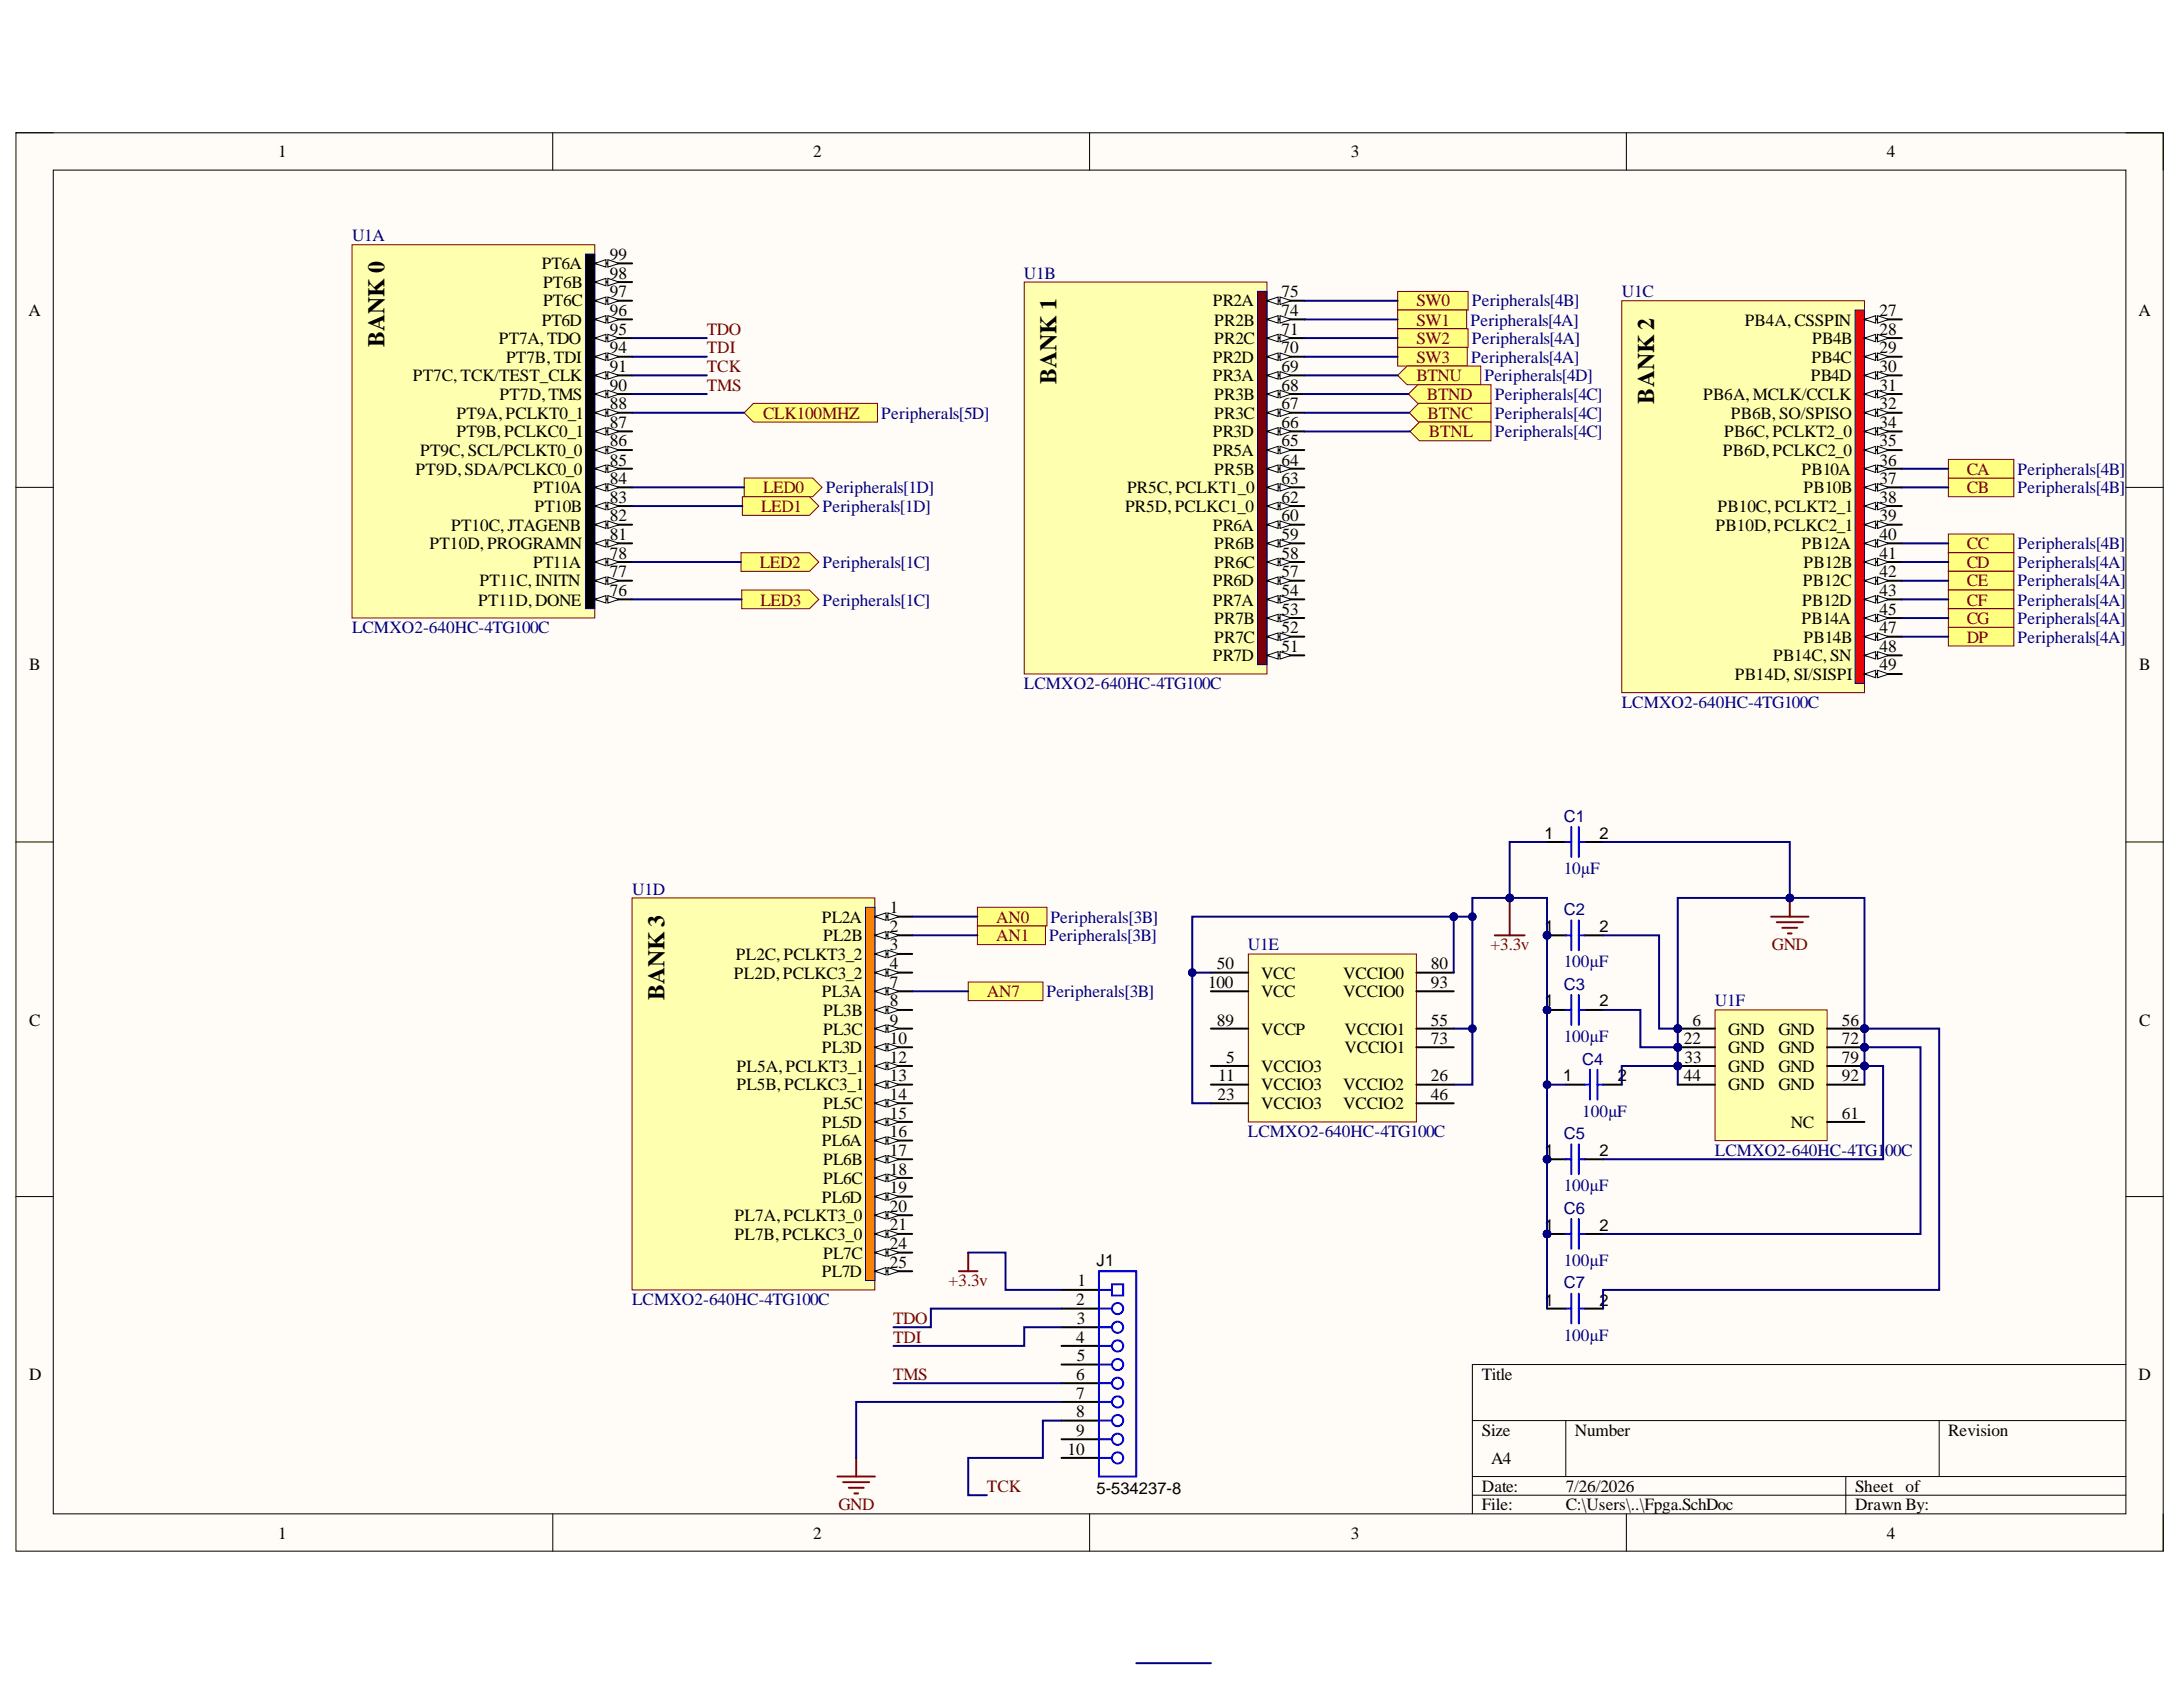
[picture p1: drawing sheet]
<svg xmlns="http://www.w3.org/2000/svg" width="279mm" height="216mm" viewBox="0 0 279 216" stroke-linecap="round" stroke-linejoin="round" font-family="sans-serif">
<defs><g id="words">
<g font-size="3.1">
<text x="49.2" y="44.5" transform="rotate(-90 49.2 44.5)">BANK 0</text>
<text x="135.2" y="49.2" transform="rotate(-90 135.2 49.2)">BANK 1</text>
<text x="211.7" y="51.6" transform="rotate(-90 211.7 51.6)">BANK 2</text>
<text x="85.1" y="128" transform="rotate(-90 85.1 128)">BANK 3</text>
</g>
<g font-size="2.2">
<text x="35.6" y="20.1">1</text>
<text x="104.1" y="20.1">2</text>
<text x="172.9" y="20.1">3</text>
<text x="241.5" y="20.1">4</text>
<text x="69.3" y="34.5">PT6A</text>
<text x="78" y="33.3">99</text>
<text x="78" y="35.7">98</text>
<text x="3.6" y="40.4">A</text>
<text x="69.3" y="41.7">PT6D</text>
<text x="69.5" y="36.9">PT6B</text>
<text x="69.5" y="39.2">PT6C</text>
<text x="78" y="38">97</text>
<text x="78" y="40.4">96</text>
<text x="155.2" y="39.2">PR2A</text>
<text x="155.4" y="41.7">PR2B</text>
<text x="164" y="38">75</text>
<text x="164" y="40.4">74</text>
<text x="223.3" y="41.7">PB4A,CSSPIN</text>
<text x="240.6" y="40.4">27</text>
<text x="273.7" y="40.4">A</text>
<text x="63.8" y="44">PT7A, TDO</text>
<text x="64.8" y="46.4">PT7B, TDI</text>
<text x="78" y="42.9">95</text>
<text x="78" y="45.2">94</text>
<text x="78" y="47.6">91</text>
<text x="155.2" y="46.4">PR2D</text>
<text x="155.4" y="44">PR2C</text>
<text x="164" y="42.9">71</text>
<text x="164" y="45.2">70</text>
<text x="164" y="47.6">69</text>
<text x="231.8" y="46.4">PB4C</text>
<text x="231.9" y="44">PB4B</text>
<text x="240.6" y="42.9">28</text>
<text x="240.6" y="45.2">29</text>
<text x="240.6" y="47.6">30</text>
<text x="52.8" y="48.8">PT7C, TCK/TEST_CLK</text>
<text x="58.4" y="53.6">PT9A,PCLKT0_1</text>
<text x="63.9" y="51.2">PT7D,TMS</text>
<text x="78" y="50">90</text>
<text x="78" y="52.4">88</text>
<text x="155.2" y="48.8">PR3A</text>
<text x="155.4" y="51.2">PR3B</text>
<text x="155.4" y="53.6">PR3C</text>
<text x="164" y="50">68</text>
<text x="164" y="52.4">67</text>
<text x="218" y="51.2">PB6A,MCLK/CCLK</text>
<text x="221.5" y="53.6">PB6B, SO/SPISO</text>
<text x="231.8" y="48.8">PB4D</text>
<text x="240.6" y="50">31</text>
<text x="240.6" y="52.4">32</text>
<text x="53.8" y="58.3">PT9C, SCL/PCLKT0_0</text>
<text x="58.4" y="56">PT9B, PCLKC0_1</text>
<text x="78" y="54.8">87</text>
<text x="78" y="57.1">86</text>
<text x="78" y="59.6">85</text>
<text x="155.2" y="56">PR3D</text>
<text x="155.2" y="58.3">PR5A</text>
<text x="164" y="54.8">66</text>
<text x="164" y="57.1">65</text>
<text x="164" y="59.6">64</text>
<text x="220.5" y="58.3">PB6D,PCLKC2_0</text>
<text x="220.7" y="56">PB6C, PCLKT2_0</text>
<text x="240.6" y="54.8">34</text>
<text x="240.6" y="57.1">35</text>
<text x="240.6" y="59.6">36</text>
<text x="53.2" y="60.8">PT9D,SDA/PCLKC0_0</text>
<text x="68.2" y="63.1">PT10A</text>
<text x="68.4" y="65.5">PT10B</text>
<text x="78" y="62">84</text>
<text x="78" y="64.3">83</text>
<text x="144" y="65.5">PR5D,PCLKC1_0</text>
<text x="144.2" y="63.1">PR5C, PCLKT1_0</text>
<text x="155.4" y="60.8">PR5B</text>
<text x="164" y="62">63</text>
<text x="164" y="64.3">62</text>
<text x="219.8" y="65.5">PB10C, PCLKT2_1</text>
<text x="230.6" y="60.8">PB10A</text>
<text x="230.8" y="63.1">PB10B</text>
<text x="240.6" y="62">37</text>
<text x="240.6" y="64.3">38</text>
<text x="55" y="70.3">PT10D,PROGRAMN</text>
<text x="57.7" y="68">PT10C, JTAGENB</text>
<text x="78" y="66.7">82</text>
<text x="78" y="69.1">81</text>
<text x="78" y="71.5">78</text>
<text x="155.2" y="68">PR6A</text>
<text x="155.4" y="70.3">PR6B</text>
<text x="164" y="66.7">60</text>
<text x="164" y="69.1">59</text>
<text x="164" y="71.5">58</text>
<text x="219.6" y="68">PB10D,PCLKC2_1</text>
<text x="230.6" y="70.3">PB12A</text>
<text x="240.6" y="66.7">39</text>
<text x="240.6" y="69.1">40</text>
<text x="240.6" y="71.5">41</text>
<text x="61.2" y="77.5">PT11D,DONE</text>
<text x="61.4" y="75.1">PT11C, INITN</text>
<text x="68.2" y="72.7">PT11A</text>
<text x="78" y="73.9">77</text>
<text x="78" y="76.2">76</text>
<text x="155.2" y="75.1">PR6D</text>
<text x="155.2" y="77.5">PR7A</text>
<text x="155.4" y="72.7">PR6C</text>
<text x="164" y="73.9">57</text>
<text x="164" y="76.2">54</text>
<text x="230.7" y="77.5">PB12D</text>
<text x="230.7" y="75.1">PB12C</text>
<text x="230.8" y="72.7">PB12B</text>
<text x="240.6" y="73.9">42</text>
<text x="240.6" y="76.2">43</text>
<text x="155.4" y="79.9">PR7B</text>
<text x="155.4" y="82.2">PR7C</text>
<text x="164" y="78.7">53</text>
<text x="164" y="81.1">52</text>
<text x="164" y="83.4">51</text>
<text x="230.6" y="79.9">PB14A</text>
<text x="230.8" y="82.2">PB14B</text>
<text x="240.6" y="78.7">45</text>
<text x="240.6" y="81.1">47</text>
<text x="240.6" y="83.4">48</text>
<text x="3.7" y="85.8">B</text>
<text x="155.2" y="84.6">PR7D</text>
<text x="222" y="87.1">PB14D, SI/SISPI</text>
<text x="226.9" y="84.6">PB14C, SN</text>
<text x="240.6" y="85.8">49</text>
<text x="273.8" y="85.8">B</text>
<text x="105.2" y="118.1">PL2A</text>
<text x="113.9" y="116.9">1</text>
<text x="113.9" y="119.2">2</text>
<text x="93.9" y="125.2">PL2D,PCLKC3_2</text>
<text x="94.2" y="122.9">PL2C, PCLKT3_2</text>
<text x="105.4" y="120.4">PL2B</text>
<text x="113.9" y="121.6">3</text>
<text x="113.9" y="124.1">4</text>
<text x="155.7" y="124.1">50</text>
<text x="161.4" y="125.2">VCC</text>
<text x="171.9" y="125.2">VCCIO0</text>
<text x="183.1" y="124.1">80</text>
<text x="3.7" y="131.2">C</text>
<text x="105.2" y="127.6">PL3A</text>
<text x="105.4" y="130">PL3B</text>
<text x="113.9" y="126.4">7</text>
<text x="113.9" y="128.8">8</text>
<text x="113.9" y="131.2">9</text>
<text x="154.6" y="126.4">100</text>
<text x="155.7" y="131.2">89</text>
<text x="161.4" y="127.6">VCC</text>
<text x="171.9" y="127.6">VCCIO0</text>
<text x="183.1" y="126.4">93</text>
<text x="183.1" y="131.2">55</text>
<text x="216.6" y="131.2">6</text>
<text x="235.7" y="131.2">56</text>
<text x="273.8" y="131.2">C</text>
<text x="94.3" y="137.2">PL5A,PCLKT3_1</text>
<text x="105.2" y="134.8">PL3D</text>
<text x="105.4" y="132.4">PL3C</text>
<text x="113.9" y="133.6">10</text>
<text x="113.9" y="136">12</text>
<text x="156.9" y="136">5</text>
<text x="161.4" y="137.2">VCCIO3</text>
<text x="161.4" y="132.4">VCCP</text>
<text x="172.1" y="132.4">VCCIO1</text>
<text x="172.1" y="134.8">VCCIO1</text>
<text x="183.1" y="133.6">73</text>
<text x="215.5" y="133.6">22</text>
<text x="215.6" y="136">33</text>
<text x="221.2" y="132.4">GND</text>
<text x="221.2" y="134.8">GND</text>
<text x="221.2" y="137.2">GND</text>
<text x="227.6" y="132.4">GND</text>
<text x="227.6" y="134.8">GND</text>
<text x="227.6" y="137.2">GND</text>
<text x="235.7" y="133.6">72</text>
<text x="235.7" y="136">79</text>
<text x="94.3" y="139.5">PL5B, PCLKC3_1</text>
<text x="105.4" y="142">PL5C</text>
<text x="113.9" y="138.3">13</text>
<text x="113.9" y="140.8">14</text>
<text x="113.9" y="143.2">15</text>
<text x="155.8" y="140.8">23</text>
<text x="155.9" y="138.3">11</text>
<text x="161.4" y="139.5">VCCIO3</text>
<text x="161.4" y="142">VCCIO3</text>
<text x="171.9" y="139.5">VCCIO2</text>
<text x="171.9" y="142">VCCIO2</text>
<text x="183.1" y="138.3">26</text>
<text x="183.1" y="140.8">46</text>
<text x="215.5" y="138.3">44</text>
<text x="221.2" y="139.5">GND</text>
<text x="227.6" y="139.5">GND</text>
<text x="235.7" y="138.3">92</text>
<text x="235.7" y="143.2">61</text>
<text x="105.2" y="144.3">PL5D</text>
<text x="105.2" y="146.7">PL6A</text>
<text x="105.4" y="149.1">PL6B</text>
<text x="113.9" y="145.5">16</text>
<text x="113.9" y="147.9">17</text>
<text x="229.2" y="144.3">NC</text>
<text x="105.2" y="153.9">PL6D</text>
<text x="105.4" y="151.5">PL6C</text>
<text x="113.9" y="150.3">18</text>
<text x="113.9" y="152.7">19</text>
<text x="113.9" y="155.1">20</text>
<text x="94" y="156.3">PL7A,PCLKT3_0</text>
<text x="94" y="158.7">PL7B, PCLKC3_0</text>
<text x="105.4" y="161.1">PL7C</text>
<text x="113.9" y="157.4">21</text>
<text x="113.9" y="159.9">24</text>
<text x="105.2" y="163.4">PL7D</text>
<text x="113.9" y="162.3">25</text>
<text x="137.7" y="167">2</text>
<text x="137.9" y="164.6">1</text>
<text x="137.7" y="171.8">4</text>
<text x="137.8" y="169.4">3</text>
<text x="3.7" y="176.6">D</text>
<text x="137.7" y="176.6">6</text>
<text x="137.7" y="179">7</text>
<text x="137.8" y="174.2">5</text>
<text x="189.7" y="176.6">Title</text>
<text x="273.7" y="176.6">D</text>
<text x="137.7" y="183.7">9</text>
<text x="137.7" y="181.4">8</text>
<text x="189.7" y="183.7">Size</text>
<text x="201.6" y="183.7">Number</text>
<text x="249.3" y="183.7">Revision</text>
<text x="136.6" y="186.2">10</text>
<text x="189.7" y="190.9">Date:</text>
<text x="190.8" y="187.4">A4</text>
<text x="200.4" y="190.9">7/26/2026</text>
<text x="237.4" y="190.9">Sheet of</text>
<text x="35.6" y="196.9">1</text>
<text x="104.1" y="196.9">2</text>
<text x="172.9" y="196.9">3</text>
<text x="189.7" y="193.3">File:</text>
<text x="200.4" y="193.3">C:\Users\..\Fpga.SchDoc</text>
<text x="237.4" y="193.3">Drawn By:</text>
<text x="241.5" y="196.9">4</text>
</g>
<g font-size="2.2" fill="#000080">
<text x="45.1" y="30.9">U1A</text>
<text x="131.1" y="35.7">U1B</text>
<text x="188.2" y="41.7">Peripherals[4A]</text>
<text x="188.4" y="39.2">Peripherals[4B]</text>
<text x="207.6" y="38">U1C</text>
<text x="188.3" y="46.4">Peripherals[4A]</text>
<text x="188.4" y="44">Peripherals[4A]</text>
<text x="112.8" y="53.6">Peripherals[5D]</text>
<text x="190" y="48.8">Peripherals[4D]</text>
<text x="191.3" y="51.2">Peripherals[4C]</text>
<text x="191.3" y="53.6">Peripherals[4C]</text>
<text x="191.3" y="56">Peripherals[4C]</text>
<text x="105.3" y="65.5">Peripherals[1D]</text>
<text x="105.7" y="63.1">Peripherals[1D]</text>
<text x="258.2" y="63.1">Peripherals[4B]</text>
<text x="258.2" y="60.8">Peripherals[4B]</text>
<text x="258.2" y="70.3">Peripherals[4B]</text>
<text x="105.3" y="72.7">Peripherals[1C]</text>
<text x="105.3" y="77.5">Peripherals[1C]</text>
<text x="258.2" y="72.7">Peripherals[4A]</text>
<text x="258.2" y="75.1">Peripherals[4A]</text>
<text x="258.2" y="77.5">Peripherals[4A]</text>
<text x="45.1" y="81.1">LCMXO2-640HC-4TG100C</text>
<text x="258.2" y="79.9">Peripherals[4A]</text>
<text x="258.2" y="82.2">Peripherals[4A]</text>
<text x="131.1" y="88.2">LCMXO2-640HC-4TG100C</text>
<text x="207.6" y="90.6">LCMXO2-640HC-4TG100C</text>
<text x="200.1" y="111.9">10µF</text>
<text x="80.9" y="114.5">U1D</text>
<text x="134.4" y="118.1">Peripherals[3B]</text>
<text x="134.3" y="120.4">Peripherals[3B]</text>
<text x="159.7" y="121.6">U1E</text>
<text x="200.1" y="123.8">100µF</text>
<text x="133.9" y="127.6">Peripherals[3B]</text>
<text x="219.5" y="128.8">U1F</text>
<text x="200.1" y="133.4">100µF</text>
<text x="202.5" y="142.9">100µF</text>
<text x="159.7" y="145.5">LCMXO2-640HC-4TG100C</text>
<text x="219.5" y="147.9">LCMXO2-640HC-4TG1</text>
<text x="241.3" y="147.9">00C</text>
<text x="200.1" y="152.5">100µF</text>
<text x="80.9" y="167">LCMXO2-640HC-4TG100C</text>
<text x="200.1" y="162">100µF</text>
<text x="200.1" y="171.6">100µF</text>
</g>
<g font-size="2.2" fill="#800000">
<text x="181.3" y="39.2">SW0</text>
<text x="181.3" y="41.7">SW1</text>
<text x="90.5" y="47.6">TCK</text>
<text x="90.5" y="45.2">TDI</text>
<text x="90.5" y="42.9">TDO</text>
<text x="181.3" y="44">SW2</text>
<text x="181.3" y="46.4">SW3</text>
<text x="90.5" y="50">TMS</text>
<text x="97.7" y="53.6">CLK100MHZ</text>
<text x="181.3" y="48.8">BTNU</text>
<text x="182.6" y="51.2">BTND</text>
<text x="182.7" y="53.6">BTNC</text>
<text x="182.9" y="56">BTNL</text>
<text x="97.4" y="65.5">LED1</text>
<text x="97.7" y="63.1">LED0</text>
<text x="251.7" y="63.1">CB</text>
<text x="251.7" y="60.8">CA</text>
<text x="251.7" y="70.3">CC</text>
<text x="97.2" y="72.7">LED2</text>
<text x="97.3" y="77.5">LED3</text>
<text x="251.7" y="72.7">CD</text>
<text x="251.7" y="75.1">CE</text>
<text x="251.7" y="77.5">CF</text>
<text x="251.7" y="79.9">CG</text>
<text x="251.7" y="82.2">DP</text>
<text x="127.5" y="118.1">AN0</text>
<text x="127.5" y="120.4">AN1</text>
<text x="190.8" y="121.6">+3.3v</text>
<text x="226.8" y="121.6">GND</text>
<text x="126.3" y="127.6">AN7</text>
<text x="121.4" y="164.6">+3.3v</text>
<text x="114.3" y="171.8">TDI</text>
<text x="114.3" y="169.4">TDO</text>
<text x="114.3" y="176.6">TMS</text>
<text x="126.3" y="190.9">TCK</text>
<text x="107.3" y="193.3">GND</text>
</g>
<g font-size="2.1">
<text x="197.7" y="107.3">1</text>
<text x="204.7" y="107.3">2</text>
<text x="197.7" y="119.2">1</text>
<text x="204.7" y="119.2">2</text>
<text x="197.7" y="128.8">1</text>
<text x="204.7" y="128.8">2</text>
<text x="200.1" y="138.3">1</text>
<text x="207.1" y="138.3">2</text>
<text x="197.7" y="148">1</text>
<text x="204.7" y="148">2</text>
<text x="197.7" y="157.5">1</text>
<text x="204.7" y="157.5">2</text>
<text x="140.4" y="162">J1</text>
<text x="197.7" y="167.1">1</text>
<text x="204.7" y="167.1">2</text>
<text x="140.4" y="191.2">5-534237-8</text>
</g>
<g font-size="2.1" fill="#000080">
<text x="200.1" y="105.2">C1</text>
<text x="200.1" y="117.1">C2</text>
<text x="200.1" y="126.7">C3</text>
<text x="202.5" y="136.2">C4</text>
<text x="200.1" y="145.8">C5</text>
<text x="200.1" y="155.3">C6</text>
<text x="200.1" y="164.9">C7</text>
</g>
</g></defs>
<path d="M2 17h274.9v181.5h-274.9z" fill-rule="evenodd" fill="#fffcf8"/>
<path d="M2 17h274.9v181.5h-274.9z" fill="none" stroke="#000" stroke-width=".13"/>
<path d="M6.8 21.8h265.3v171.9h-265.3z" fill-rule="evenodd" fill="#fffcf8"/>
<g fill="none" stroke="#000" stroke-width=".13">
<path d="M2 17h4.8M70.7 17v4.8M139.5 17v4.8M208.2 17v4.8M272.1 17h4.8v4.8M6.8 21.8h265.3v171.9h-265.3zM2 62.4h4.8M272.1 62.4h4.8M2 107.8h4.8M272.1 107.8h4.8M2 153.1h4.8M272.1 153.1h4.8"/>
<path d="M272.1 174.6h-83.7v19.1M70.7 193.7v4.8M139.5 193.7v4.8M188.4 181.8h83.7M188.4 189h83.7M188.4 191.4h83.7M200.4 181.8v7.2M208.2 193.7v4.8M236.2 189v4.7M248.2 181.8v7.2M276.9 193.7v4.8"/>
</g>
<path d="M45.1 31.3h31v47.8h-31z" fill-rule="evenodd" fill="#ffffb0"/>
<path d="M45.1 31.3h31v47.8h-31z" fill="none" stroke="#800000" stroke-width=".13"/>
<path d="M74.9 32.5h1.2v45.4h-1.2z" fill-rule="evenodd" fill="#000"/>
<path d="M74.9 32.5h1.2v45.4h-1.2z" fill="none" stroke="#000080" stroke-width=".13"/>
<path d="M76.1 33.7h4.8" fill="none" stroke="#000" stroke-width=".25"/>
<path d="M76.1 33.7l1.5-.5v1z" fill="#f8fcff"/>
<path d="M76.1 33.7l1.5-.5v1z" fill="none" stroke="#000" stroke-width=".13"/>
<path d="M77.8 33.2l1.4 .5-1.4 .5z" fill="#f8fcff"/>
<path d="M77.8 33.2l1.4 .5-1.4 .5z" fill="none" stroke="#000" stroke-width=".13"/>
<path d="M76.1 36.1h4.8" fill="none" stroke="#000" stroke-width=".25"/>
<path d="M76.1 36.1l1.5-.5v1z" fill="#f8fcff"/>
<path d="M76.1 36.1l1.5-.5v1z" fill="none" stroke="#000" stroke-width=".13"/>
<path d="M77.8 35.6l1.4 .5-1.4 .5z" fill="#f8fcff"/>
<path d="M77.8 35.6l1.4 .5-1.4 .5z" fill="none" stroke="#000" stroke-width=".13"/>
<path d="M76.1 38.5h4.8" fill="none" stroke="#000" stroke-width=".25"/>
<path d="M76.1 38.5l1.5-.5v1z" fill="#f8fcff"/>
<path d="M76.1 38.5l1.5-.5v1z" fill="none" stroke="#000" stroke-width=".13"/>
<path d="M77.8 38l1.4 .5-1.4 .5z" fill="#f8fcff"/>
<path d="M77.8 38l1.4 .5-1.4 .5z" fill="none" stroke="#000" stroke-width=".13"/>
<path d="M76.1 40.9h4.8" fill="none" stroke="#000" stroke-width=".25"/>
<path d="M76.1 40.9l1.5-.5v1z" fill="#f8fcff"/>
<path d="M76.1 40.9l1.5-.5v1z" fill="none" stroke="#000" stroke-width=".13"/>
<path d="M77.8 40.4l1.4 .5-1.4 .5z" fill="#f8fcff"/>
<path d="M77.8 40.4l1.4 .5-1.4 .5z" fill="none" stroke="#000" stroke-width=".13"/>
<path d="M76.1 43.3h4.8" fill="none" stroke="#000" stroke-width=".25"/>
<path d="M76.1 43.3l1.5-.5v.9z" fill="#f8fcff"/>
<path d="M76.1 43.3l1.5-.5v.9z" fill="none" stroke="#000" stroke-width=".13"/>
<path d="M77.8 42.8l1.4 .5-1.4 .4z" fill="#f8fcff"/>
<path d="M77.8 42.8l1.4 .5-1.4 .4z" fill="none" stroke="#000" stroke-width=".13"/>
<path d="M76.1 45.7h4.8" fill="none" stroke="#000" stroke-width=".25"/>
<path d="M76.1 45.7l1.5-.5v.9z" fill="#f8fcff"/>
<path d="M76.1 45.7l1.5-.5v.9z" fill="none" stroke="#000" stroke-width=".13"/>
<path d="M77.8 45.2l1.4 .5-1.4 .4z" fill="#f8fcff"/>
<path d="M77.8 45.2l1.4 .5-1.4 .4z" fill="none" stroke="#000" stroke-width=".13"/>
<path d="M76.1 48h4.8" fill="none" stroke="#000" stroke-width=".25"/>
<path d="M76.1 48l1.5-.4v.9z" fill="#f8fcff"/>
<path d="M76.1 48l1.5-.4v.9z" fill="none" stroke="#000" stroke-width=".13"/>
<path d="M77.8 47.6l1.4 .4-1.4 .5z" fill="#f8fcff"/>
<path d="M77.8 47.6l1.4 .4-1.4 .5z" fill="none" stroke="#000" stroke-width=".13"/>
<path d="M76.1 50.4h4.8" fill="none" stroke="#000" stroke-width=".25"/>
<path d="M76.1 50.4l1.5-.4v.9z" fill="#f8fcff"/>
<path d="M76.1 50.4l1.5-.4v.9z" fill="none" stroke="#000" stroke-width=".13"/>
<path d="M77.8 50l1.4 .4-1.4 .5z" fill="#f8fcff"/>
<path d="M77.8 50l1.4 .4-1.4 .5z" fill="none" stroke="#000" stroke-width=".13"/>
<path d="M76.1 52.8h4.8" fill="none" stroke="#000" stroke-width=".25"/>
<path d="M76.1 52.8l1.5-.5v1z" fill="#f8fcff"/>
<path d="M76.1 52.8l1.5-.5v1z" fill="none" stroke="#000" stroke-width=".13"/>
<path d="M77.8 52.3l1.4 .5-1.4 .5z" fill="#f8fcff"/>
<path d="M77.8 52.3l1.4 .5-1.4 .5z" fill="none" stroke="#000" stroke-width=".13"/>
<path d="M76.1 55.2h4.8" fill="none" stroke="#000" stroke-width=".25"/>
<path d="M76.1 55.2l1.5-.5v1z" fill="#f8fcff"/>
<path d="M76.1 55.2l1.5-.5v1z" fill="none" stroke="#000" stroke-width=".13"/>
<path d="M77.8 54.7l1.4 .5-1.4 .5z" fill="#f8fcff"/>
<path d="M77.8 54.7l1.4 .5-1.4 .5z" fill="none" stroke="#000" stroke-width=".13"/>
<path d="M76.1 57.6h4.8" fill="none" stroke="#000" stroke-width=".25"/>
<path d="M76.1 57.6l1.5-.5v1z" fill="#f8fcff"/>
<path d="M76.1 57.6l1.5-.5v1z" fill="none" stroke="#000" stroke-width=".13"/>
<path d="M77.8 57.1l1.4 .5-1.4 .5z" fill="#f8fcff"/>
<path d="M77.8 57.1l1.4 .5-1.4 .5z" fill="none" stroke="#000" stroke-width=".13"/>
<path d="M76.1 60h4.8" fill="none" stroke="#000" stroke-width=".25"/>
<path d="M76.1 60l1.5-.5v1z" fill="#f8fcff"/>
<path d="M76.1 60l1.5-.5v1z" fill="none" stroke="#000" stroke-width=".13"/>
<path d="M77.8 59.5l1.4 .5-1.4 .5z" fill="#f8fcff"/>
<path d="M77.8 59.5l1.4 .5-1.4 .5z" fill="none" stroke="#000" stroke-width=".13"/>
<path d="M76.1 62.4h4.8" fill="none" stroke="#000" stroke-width=".25"/>
<path d="M76.1 62.4l1.5-.5v1z" fill="#f8fcff"/>
<path d="M76.1 62.4l1.5-.5v1z" fill="none" stroke="#000" stroke-width=".13"/>
<path d="M77.8 61.9l1.4 .5-1.4 .5z" fill="#f8fcff"/>
<path d="M77.8 61.9l1.4 .5-1.4 .5z" fill="none" stroke="#000" stroke-width=".13"/>
<path d="M76.1 64.8h4.8" fill="none" stroke="#000" stroke-width=".25"/>
<path d="M76.1 64.8l1.5-.5v.9z" fill="#f8fcff"/>
<path d="M76.1 64.8l1.5-.5v.9z" fill="none" stroke="#000" stroke-width=".13"/>
<path d="M77.8 64.3l1.4 .5-1.4 .4z" fill="#f8fcff"/>
<path d="M77.8 64.3l1.4 .5-1.4 .4z" fill="none" stroke="#000" stroke-width=".13"/>
<path d="M76.1 67.2h4.8" fill="none" stroke="#000" stroke-width=".25"/>
<path d="M76.1 67.2l1.5-.5v.9z" fill="#f8fcff"/>
<path d="M76.1 67.2l1.5-.5v.9z" fill="none" stroke="#000" stroke-width=".13"/>
<path d="M77.8 66.7l1.4 .5-1.4 .4z" fill="#f8fcff"/>
<path d="M77.8 66.7l1.4 .5-1.4 .4z" fill="none" stroke="#000" stroke-width=".13"/>
<path d="M76.1 69.5h4.8" fill="none" stroke="#000" stroke-width=".25"/>
<path d="M76.1 69.5l1.5-.4v.9z" fill="#f8fcff"/>
<path d="M76.1 69.5l1.5-.4v.9z" fill="none" stroke="#000" stroke-width=".13"/>
<path d="M77.8 69.1l1.4 .4-1.4 .5z" fill="#f8fcff"/>
<path d="M77.8 69.1l1.4 .4-1.4 .5z" fill="none" stroke="#000" stroke-width=".13"/>
<path d="M76.1 71.9h4.8" fill="none" stroke="#000" stroke-width=".25"/>
<path d="M76.1 71.9l1.5-.5v1z" fill="#f8fcff"/>
<path d="M76.1 71.9l1.5-.5v1z" fill="none" stroke="#000" stroke-width=".13"/>
<path d="M77.8 71.4l1.4 .5-1.4 .5z" fill="#f8fcff"/>
<path d="M77.8 71.4l1.4 .5-1.4 .5z" fill="none" stroke="#000" stroke-width=".13"/>
<path d="M76.1 74.3h4.8" fill="none" stroke="#000" stroke-width=".25"/>
<path d="M76.1 74.3l1.5-.5v1z" fill="#f8fcff"/>
<path d="M76.1 74.3l1.5-.5v1z" fill="none" stroke="#000" stroke-width=".13"/>
<path d="M77.8 73.8l1.4 .5-1.4 .5z" fill="#f8fcff"/>
<path d="M77.8 73.8l1.4 .5-1.4 .5z" fill="none" stroke="#000" stroke-width=".13"/>
<path d="M76.1 76.7h4.8" fill="none" stroke="#000" stroke-width=".25"/>
<path d="M76.1 76.7l1.5-.5v1z" fill="#f8fcff"/>
<path d="M76.1 76.7l1.5-.5v1z" fill="none" stroke="#000" stroke-width=".13"/>
<path d="M77.8 76.2l1.4 .5-1.4 .5z" fill="#f8fcff"/>
<path d="M77.8 76.2l1.4 .5-1.4 .5z" fill="none" stroke="#000" stroke-width=".13"/>
<path d="M131.1 36.1h31.1v50.2h-31.1z" fill-rule="evenodd" fill="#ffffb0"/>
<path d="M131.1 36.1h31.1v50.2h-31.1z" fill="none" stroke="#800000" stroke-width=".13"/>
<path d="M161 37.3h1.2v47.8h-1.2z" fill-rule="evenodd" fill="#800000"/>
<path d="M161 37.3h1.2v47.8h-1.2z" fill="none" stroke="#000080" stroke-width=".13"/>
<path d="M162.2 38.5h4.7" fill="none" stroke="#000" stroke-width=".25"/>
<path d="M162.2 38.5l1.4-.5v1z" fill="#f8fcff"/>
<path d="M162.2 38.5l1.4-.5v1z" fill="none" stroke="#000" stroke-width=".13"/>
<path d="M163.8 38l1.5 .5-1.5 .5z" fill="#f8fcff"/>
<path d="M163.8 38l1.5 .5-1.5 .5z" fill="none" stroke="#000" stroke-width=".13"/>
<path d="M162.2 40.9h4.7" fill="none" stroke="#000" stroke-width=".25"/>
<path d="M162.2 40.9l1.4-.5v1z" fill="#f8fcff"/>
<path d="M162.2 40.9l1.4-.5v1z" fill="none" stroke="#000" stroke-width=".13"/>
<path d="M163.8 40.4l1.5 .5-1.5 .5z" fill="#f8fcff"/>
<path d="M163.8 40.4l1.5 .5-1.5 .5z" fill="none" stroke="#000" stroke-width=".13"/>
<path d="M162.2 43.3h4.7" fill="none" stroke="#000" stroke-width=".25"/>
<path d="M162.2 43.3l1.4-.5v.9z" fill="#f8fcff"/>
<path d="M162.2 43.3l1.4-.5v.9z" fill="none" stroke="#000" stroke-width=".13"/>
<path d="M163.8 42.8l1.5 .5-1.5 .4z" fill="#f8fcff"/>
<path d="M163.8 42.8l1.5 .5-1.5 .4z" fill="none" stroke="#000" stroke-width=".13"/>
<path d="M162.2 45.7h4.7" fill="none" stroke="#000" stroke-width=".25"/>
<path d="M162.2 45.7l1.4-.5v.9z" fill="#f8fcff"/>
<path d="M162.2 45.7l1.4-.5v.9z" fill="none" stroke="#000" stroke-width=".13"/>
<path d="M163.8 45.2l1.5 .5-1.5 .4z" fill="#f8fcff"/>
<path d="M163.8 45.2l1.5 .5-1.5 .4z" fill="none" stroke="#000" stroke-width=".13"/>
<path d="M162.2 48h4.7" fill="none" stroke="#000" stroke-width=".25"/>
<path d="M162.2 48l1.4-.4v.9z" fill="#f8fcff"/>
<path d="M162.2 48l1.4-.4v.9z" fill="none" stroke="#000" stroke-width=".13"/>
<path d="M163.8 47.6l1.5 .4-1.5 .5z" fill="#f8fcff"/>
<path d="M163.8 47.6l1.5 .4-1.5 .5z" fill="none" stroke="#000" stroke-width=".13"/>
<path d="M162.2 50.4h4.7" fill="none" stroke="#000" stroke-width=".25"/>
<path d="M162.2 50.4l1.4-.4v.9z" fill="#f8fcff"/>
<path d="M162.2 50.4l1.4-.4v.9z" fill="none" stroke="#000" stroke-width=".13"/>
<path d="M163.8 50l1.5 .4-1.5 .5z" fill="#f8fcff"/>
<path d="M163.8 50l1.5 .4-1.5 .5z" fill="none" stroke="#000" stroke-width=".13"/>
<path d="M162.2 52.8h4.7" fill="none" stroke="#000" stroke-width=".25"/>
<path d="M162.2 52.8l1.4-.5v1z" fill="#f8fcff"/>
<path d="M162.2 52.8l1.4-.5v1z" fill="none" stroke="#000" stroke-width=".13"/>
<path d="M163.8 52.3l1.5 .5-1.5 .5z" fill="#f8fcff"/>
<path d="M163.8 52.3l1.5 .5-1.5 .5z" fill="none" stroke="#000" stroke-width=".13"/>
<path d="M162.2 55.2h4.7" fill="none" stroke="#000" stroke-width=".25"/>
<path d="M162.2 55.2l1.4-.5v1z" fill="#f8fcff"/>
<path d="M162.2 55.2l1.4-.5v1z" fill="none" stroke="#000" stroke-width=".13"/>
<path d="M163.8 54.7l1.5 .5-1.5 .5z" fill="#f8fcff"/>
<path d="M163.8 54.7l1.5 .5-1.5 .5z" fill="none" stroke="#000" stroke-width=".13"/>
<path d="M162.2 57.6h4.7" fill="none" stroke="#000" stroke-width=".25"/>
<path d="M162.2 57.6l1.4-.5v1z" fill="#f8fcff"/>
<path d="M162.2 57.6l1.4-.5v1z" fill="none" stroke="#000" stroke-width=".13"/>
<path d="M163.8 57.1l1.5 .5-1.5 .5z" fill="#f8fcff"/>
<path d="M163.8 57.1l1.5 .5-1.5 .5z" fill="none" stroke="#000" stroke-width=".13"/>
<path d="M162.2 60h4.7" fill="none" stroke="#000" stroke-width=".25"/>
<path d="M162.2 60l1.4-.5v1z" fill="#f8fcff"/>
<path d="M162.2 60l1.4-.5v1z" fill="none" stroke="#000" stroke-width=".13"/>
<path d="M163.8 59.5l1.5 .5-1.5 .5z" fill="#f8fcff"/>
<path d="M163.8 59.5l1.5 .5-1.5 .5z" fill="none" stroke="#000" stroke-width=".13"/>
<path d="M162.2 62.4h4.7" fill="none" stroke="#000" stroke-width=".25"/>
<path d="M162.2 62.4l1.4-.5v1z" fill="#f8fcff"/>
<path d="M162.2 62.4l1.4-.5v1z" fill="none" stroke="#000" stroke-width=".13"/>
<path d="M163.8 61.9l1.5 .5-1.5 .5z" fill="#f8fcff"/>
<path d="M163.8 61.9l1.5 .5-1.5 .5z" fill="none" stroke="#000" stroke-width=".13"/>
<path d="M162.2 64.8h4.7" fill="none" stroke="#000" stroke-width=".25"/>
<path d="M162.2 64.8l1.4-.5v.9z" fill="#f8fcff"/>
<path d="M162.2 64.8l1.4-.5v.9z" fill="none" stroke="#000" stroke-width=".13"/>
<path d="M163.8 64.3l1.5 .5-1.5 .4z" fill="#f8fcff"/>
<path d="M163.8 64.3l1.5 .5-1.5 .4z" fill="none" stroke="#000" stroke-width=".13"/>
<path d="M162.2 67.2h4.7" fill="none" stroke="#000" stroke-width=".25"/>
<path d="M162.2 67.2l1.4-.5v.9z" fill="#f8fcff"/>
<path d="M162.2 67.2l1.4-.5v.9z" fill="none" stroke="#000" stroke-width=".13"/>
<path d="M163.8 66.7l1.5 .5-1.5 .4z" fill="#f8fcff"/>
<path d="M163.8 66.7l1.5 .5-1.5 .4z" fill="none" stroke="#000" stroke-width=".13"/>
<path d="M162.2 69.5h4.7" fill="none" stroke="#000" stroke-width=".25"/>
<path d="M162.2 69.5l1.4-.4v.9z" fill="#f8fcff"/>
<path d="M162.2 69.5l1.4-.4v.9z" fill="none" stroke="#000" stroke-width=".13"/>
<path d="M163.8 69.1l1.5 .4-1.5 .5z" fill="#f8fcff"/>
<path d="M163.8 69.1l1.5 .4-1.5 .5z" fill="none" stroke="#000" stroke-width=".13"/>
<path d="M162.2 71.9h4.7" fill="none" stroke="#000" stroke-width=".25"/>
<path d="M162.2 71.9l1.4-.5v1z" fill="#f8fcff"/>
<path d="M162.2 71.9l1.4-.5v1z" fill="none" stroke="#000" stroke-width=".13"/>
<path d="M163.8 71.4l1.5 .5-1.5 .5z" fill="#f8fcff"/>
<path d="M163.8 71.4l1.5 .5-1.5 .5z" fill="none" stroke="#000" stroke-width=".13"/>
<path d="M162.2 74.3h4.7" fill="none" stroke="#000" stroke-width=".25"/>
<path d="M162.2 74.3l1.4-.5v1z" fill="#f8fcff"/>
<path d="M162.2 74.3l1.4-.5v1z" fill="none" stroke="#000" stroke-width=".13"/>
<path d="M163.8 73.8l1.5 .5-1.5 .5z" fill="#f8fcff"/>
<path d="M163.8 73.8l1.5 .5-1.5 .5z" fill="none" stroke="#000" stroke-width=".13"/>
<path d="M162.2 76.7h4.7" fill="none" stroke="#000" stroke-width=".25"/>
<path d="M162.2 76.7l1.4-.5v1z" fill="#f8fcff"/>
<path d="M162.2 76.7l1.4-.5v1z" fill="none" stroke="#000" stroke-width=".13"/>
<path d="M163.8 76.2l1.5 .5-1.5 .5z" fill="#f8fcff"/>
<path d="M163.8 76.2l1.5 .5-1.5 .5z" fill="none" stroke="#000" stroke-width=".13"/>
<path d="M162.2 79.1h4.7" fill="none" stroke="#000" stroke-width=".25"/>
<path d="M162.2 79.1l1.4-.5v1z" fill="#f8fcff"/>
<path d="M162.2 79.1l1.4-.5v1z" fill="none" stroke="#000" stroke-width=".13"/>
<path d="M163.8 78.6l1.5 .5-1.5 .5z" fill="#f8fcff"/>
<path d="M163.8 78.6l1.5 .5-1.5 .5z" fill="none" stroke="#000" stroke-width=".13"/>
<path d="M162.2 81.5h4.7" fill="none" stroke="#000" stroke-width=".25"/>
<path d="M162.2 81.5l1.4-.5v1z" fill="#f8fcff"/>
<path d="M162.2 81.5l1.4-.5v1z" fill="none" stroke="#000" stroke-width=".13"/>
<path d="M163.8 81l1.5 .5-1.5 .5z" fill="#f8fcff"/>
<path d="M163.8 81l1.5 .5-1.5 .5z" fill="none" stroke="#000" stroke-width=".13"/>
<path d="M162.2 83.9h4.7" fill="none" stroke="#000" stroke-width=".25"/>
<path d="M162.2 83.9l1.4-.5v.9z" fill="#f8fcff"/>
<path d="M162.2 83.9l1.4-.5v.9z" fill="none" stroke="#000" stroke-width=".13"/>
<path d="M163.8 83.4l1.5 .5-1.5 .4z" fill="#f8fcff"/>
<path d="M163.8 83.4l1.5 .5-1.5 .4z" fill="none" stroke="#000" stroke-width=".13"/>
<path d="M207.6 38.5h31v50.1h-31z" fill-rule="evenodd" fill="#ffffb0"/>
<path d="M207.6 38.5h31v50.1h-31z" fill="none" stroke="#800000" stroke-width=".13"/>
<path d="M237.4 39.7h1.2v47.8h-1.2z" fill-rule="evenodd" fill="#f00"/>
<path d="M237.4 39.7h1.2v47.8h-1.2z" fill="none" stroke="#000080" stroke-width=".13"/>
<path d="M238.6 40.9h4.8" fill="none" stroke="#000" stroke-width=".25"/>
<path d="M238.6 40.9l1.5-.5v1z" fill="#f8fcff"/>
<path d="M238.6 40.9l1.5-.5v1z" fill="none" stroke="#000" stroke-width=".13"/>
<path d="M240.3 40.4l1.4 .5-1.4 .5z" fill="#f8fcff"/>
<path d="M240.3 40.4l1.4 .5-1.4 .5z" fill="none" stroke="#000" stroke-width=".13"/>
<path d="M238.6 43.3h4.8" fill="none" stroke="#000" stroke-width=".25"/>
<path d="M238.6 43.3l1.5-.5v.9z" fill="#f8fcff"/>
<path d="M238.6 43.3l1.5-.5v.9z" fill="none" stroke="#000" stroke-width=".13"/>
<path d="M240.3 42.8l1.4 .5-1.4 .4z" fill="#f8fcff"/>
<path d="M240.3 42.8l1.4 .5-1.4 .4z" fill="none" stroke="#000" stroke-width=".13"/>
<path d="M238.6 45.7h4.8" fill="none" stroke="#000" stroke-width=".25"/>
<path d="M238.6 45.7l1.5-.5v.9z" fill="#f8fcff"/>
<path d="M238.6 45.7l1.5-.5v.9z" fill="none" stroke="#000" stroke-width=".13"/>
<path d="M240.3 45.2l1.4 .5-1.4 .4z" fill="#f8fcff"/>
<path d="M240.3 45.2l1.4 .5-1.4 .4z" fill="none" stroke="#000" stroke-width=".13"/>
<path d="M238.6 48h4.8" fill="none" stroke="#000" stroke-width=".25"/>
<path d="M238.6 48l1.5-.4v.9z" fill="#f8fcff"/>
<path d="M238.6 48l1.5-.4v.9z" fill="none" stroke="#000" stroke-width=".13"/>
<path d="M240.3 47.6l1.4 .4-1.4 .5z" fill="#f8fcff"/>
<path d="M240.3 47.6l1.4 .4-1.4 .5z" fill="none" stroke="#000" stroke-width=".13"/>
<path d="M238.6 50.4h4.8" fill="none" stroke="#000" stroke-width=".25"/>
<path d="M238.6 50.4l1.5-.4v.9z" fill="#f8fcff"/>
<path d="M238.6 50.4l1.5-.4v.9z" fill="none" stroke="#000" stroke-width=".13"/>
<path d="M240.3 50l1.4 .4-1.4 .5z" fill="#f8fcff"/>
<path d="M240.3 50l1.4 .4-1.4 .5z" fill="none" stroke="#000" stroke-width=".13"/>
<path d="M238.6 52.8h4.8" fill="none" stroke="#000" stroke-width=".25"/>
<path d="M238.6 52.8l1.5-.5v1z" fill="#f8fcff"/>
<path d="M238.6 52.8l1.5-.5v1z" fill="none" stroke="#000" stroke-width=".13"/>
<path d="M240.3 52.3l1.4 .5-1.4 .5z" fill="#f8fcff"/>
<path d="M240.3 52.3l1.4 .5-1.4 .5z" fill="none" stroke="#000" stroke-width=".13"/>
<path d="M238.6 55.2h4.8" fill="none" stroke="#000" stroke-width=".25"/>
<path d="M238.6 55.2l1.5-.5v1z" fill="#f8fcff"/>
<path d="M238.6 55.2l1.5-.5v1z" fill="none" stroke="#000" stroke-width=".13"/>
<path d="M240.3 54.7l1.4 .5-1.4 .5z" fill="#f8fcff"/>
<path d="M240.3 54.7l1.4 .5-1.4 .5z" fill="none" stroke="#000" stroke-width=".13"/>
<path d="M238.6 57.6h4.8" fill="none" stroke="#000" stroke-width=".25"/>
<path d="M238.6 57.6l1.5-.5v1z" fill="#f8fcff"/>
<path d="M238.6 57.6l1.5-.5v1z" fill="none" stroke="#000" stroke-width=".13"/>
<path d="M240.3 57.1l1.4 .5-1.4 .5z" fill="#f8fcff"/>
<path d="M240.3 57.1l1.4 .5-1.4 .5z" fill="none" stroke="#000" stroke-width=".13"/>
<path d="M238.6 60h4.8" fill="none" stroke="#000" stroke-width=".25"/>
<path d="M238.6 60l1.5-.5v1z" fill="#f8fcff"/>
<path d="M238.6 60l1.5-.5v1z" fill="none" stroke="#000" stroke-width=".13"/>
<path d="M240.3 59.5l1.4 .5-1.4 .5z" fill="#f8fcff"/>
<path d="M240.3 59.5l1.4 .5-1.4 .5z" fill="none" stroke="#000" stroke-width=".13"/>
<path d="M238.6 62.4h4.8" fill="none" stroke="#000" stroke-width=".25"/>
<path d="M238.6 62.4l1.5-.5v1z" fill="#f8fcff"/>
<path d="M238.6 62.4l1.5-.5v1z" fill="none" stroke="#000" stroke-width=".13"/>
<path d="M240.3 61.9l1.4 .5-1.4 .5z" fill="#f8fcff"/>
<path d="M240.3 61.9l1.4 .5-1.4 .5z" fill="none" stroke="#000" stroke-width=".13"/>
<path d="M238.6 64.8h4.8" fill="none" stroke="#000" stroke-width=".25"/>
<path d="M238.6 64.8l1.5-.5v.9z" fill="#f8fcff"/>
<path d="M238.6 64.8l1.5-.5v.9z" fill="none" stroke="#000" stroke-width=".13"/>
<path d="M240.3 64.3l1.4 .5-1.4 .4z" fill="#f8fcff"/>
<path d="M240.3 64.3l1.4 .5-1.4 .4z" fill="none" stroke="#000" stroke-width=".13"/>
<path d="M238.6 67.2h4.8" fill="none" stroke="#000" stroke-width=".25"/>
<path d="M238.6 67.2l1.5-.5v.9z" fill="#f8fcff"/>
<path d="M238.6 67.2l1.5-.5v.9z" fill="none" stroke="#000" stroke-width=".13"/>
<path d="M240.3 66.7l1.4 .5-1.4 .4z" fill="#f8fcff"/>
<path d="M240.3 66.7l1.4 .5-1.4 .4z" fill="none" stroke="#000" stroke-width=".13"/>
<path d="M238.6 69.5h4.8" fill="none" stroke="#000" stroke-width=".25"/>
<path d="M238.6 69.5l1.5-.4v.9z" fill="#f8fcff"/>
<path d="M238.6 69.5l1.5-.4v.9z" fill="none" stroke="#000" stroke-width=".13"/>
<path d="M240.3 69.1l1.4 .4-1.4 .5z" fill="#f8fcff"/>
<path d="M240.3 69.1l1.4 .4-1.4 .5z" fill="none" stroke="#000" stroke-width=".13"/>
<path d="M238.6 71.9h4.8" fill="none" stroke="#000" stroke-width=".25"/>
<path d="M238.6 71.9l1.5-.5v1z" fill="#f8fcff"/>
<path d="M238.6 71.9l1.5-.5v1z" fill="none" stroke="#000" stroke-width=".13"/>
<path d="M240.3 71.4l1.4 .5-1.4 .5z" fill="#f8fcff"/>
<path d="M240.3 71.4l1.4 .5-1.4 .5z" fill="none" stroke="#000" stroke-width=".13"/>
<path d="M238.6 74.3h4.8" fill="none" stroke="#000" stroke-width=".25"/>
<path d="M238.6 74.3l1.5-.5v1z" fill="#f8fcff"/>
<path d="M238.6 74.3l1.5-.5v1z" fill="none" stroke="#000" stroke-width=".13"/>
<path d="M240.3 73.8l1.4 .5-1.4 .5z" fill="#f8fcff"/>
<path d="M240.3 73.8l1.4 .5-1.4 .5z" fill="none" stroke="#000" stroke-width=".13"/>
<path d="M238.6 76.7h4.8" fill="none" stroke="#000" stroke-width=".25"/>
<path d="M238.6 76.7l1.5-.5v1z" fill="#f8fcff"/>
<path d="M238.6 76.7l1.5-.5v1z" fill="none" stroke="#000" stroke-width=".13"/>
<path d="M240.3 76.2l1.4 .5-1.4 .5z" fill="#f8fcff"/>
<path d="M240.3 76.2l1.4 .5-1.4 .5z" fill="none" stroke="#000" stroke-width=".13"/>
<path d="M238.6 79.1h4.8" fill="none" stroke="#000" stroke-width=".25"/>
<path d="M238.6 79.1l1.5-.5v1z" fill="#f8fcff"/>
<path d="M238.6 79.1l1.5-.5v1z" fill="none" stroke="#000" stroke-width=".13"/>
<path d="M240.3 78.6l1.4 .5-1.4 .5z" fill="#f8fcff"/>
<path d="M240.3 78.6l1.4 .5-1.4 .5z" fill="none" stroke="#000" stroke-width=".13"/>
<path d="M238.6 81.5h4.8" fill="none" stroke="#000" stroke-width=".25"/>
<path d="M238.6 81.5l1.5-.5v1z" fill="#f8fcff"/>
<path d="M238.6 81.5l1.5-.5v1z" fill="none" stroke="#000" stroke-width=".13"/>
<path d="M240.3 81l1.4 .5-1.4 .5z" fill="#f8fcff"/>
<path d="M240.3 81l1.4 .5-1.4 .5z" fill="none" stroke="#000" stroke-width=".13"/>
<path d="M238.6 83.9h4.8" fill="none" stroke="#000" stroke-width=".25"/>
<path d="M238.6 83.9l1.5-.5v.9z" fill="#f8fcff"/>
<path d="M238.6 83.9l1.5-.5v.9z" fill="none" stroke="#000" stroke-width=".13"/>
<path d="M240.3 83.4l1.4 .5-1.4 .4z" fill="#f8fcff"/>
<path d="M240.3 83.4l1.4 .5-1.4 .4z" fill="none" stroke="#000" stroke-width=".13"/>
<path d="M238.6 86.3h4.8" fill="none" stroke="#000" stroke-width=".25"/>
<path d="M238.6 86.3l1.5-.5v.9z" fill="#f8fcff"/>
<path d="M238.6 86.3l1.5-.5v.9z" fill="none" stroke="#000" stroke-width=".13"/>
<path d="M240.3 85.8l1.4 .5-1.4 .4z" fill="#f8fcff"/>
<path d="M240.3 85.8l1.4 .5-1.4 .4z" fill="none" stroke="#000" stroke-width=".13"/>
<path d="M80.9 114.9h31.1v50.2h-31.1z" fill-rule="evenodd" fill="#ffffb0"/>
<path d="M80.9 114.9h31.1v50.2h-31.1z" fill="none" stroke="#800000" stroke-width=".13"/>
<path d="M110.8 116.1h1.2v47.8h-1.2z" fill-rule="evenodd" fill="#fd8300"/>
<path d="M110.8 116.1h1.2v47.8h-1.2z" fill="none" stroke="#000080" stroke-width=".13"/>
<path d="M112 117.3h4.8" fill="none" stroke="#000" stroke-width=".25"/>
<path d="M112 117.3l1.4-.5v1z" fill="#f8fcff"/>
<path d="M112 117.3l1.4-.5v1z" fill="none" stroke="#000" stroke-width=".13"/>
<path d="M113.6 116.8l1.5 .5-1.5 .5z" fill="#f8fcff"/>
<path d="M113.6 116.8l1.5 .5-1.5 .5z" fill="none" stroke="#000" stroke-width=".13"/>
<path d="M112 119.7h4.8" fill="none" stroke="#000" stroke-width=".25"/>
<path d="M112 119.7l1.4-.5v1z" fill="#f8fcff"/>
<path d="M112 119.7l1.4-.5v1z" fill="none" stroke="#000" stroke-width=".13"/>
<path d="M113.6 119.2l1.5 .5-1.5 .5z" fill="#f8fcff"/>
<path d="M113.6 119.2l1.5 .5-1.5 .5z" fill="none" stroke="#000" stroke-width=".13"/>
<path d="M112 122.1h4.8" fill="none" stroke="#000" stroke-width=".25"/>
<path d="M112 122.1l1.4-.5v1z" fill="#f8fcff"/>
<path d="M112 122.1l1.4-.5v1z" fill="none" stroke="#000" stroke-width=".13"/>
<path d="M113.6 121.6l1.5 .5-1.5 .5z" fill="#f8fcff"/>
<path d="M113.6 121.6l1.5 .5-1.5 .5z" fill="none" stroke="#000" stroke-width=".13"/>
<path d="M112 124.5h4.8" fill="none" stroke="#000" stroke-width=".25"/>
<path d="M112 124.5l1.4-.5v1z" fill="#f8fcff"/>
<path d="M112 124.5l1.4-.5v1z" fill="none" stroke="#000" stroke-width=".13"/>
<path d="M113.6 124l1.5 .5-1.5 .5z" fill="#f8fcff"/>
<path d="M113.6 124l1.5 .5-1.5 .5z" fill="none" stroke="#000" stroke-width=".13"/>
<path d="M112 126.9h4.8" fill="none" stroke="#000" stroke-width=".25"/>
<path d="M112 126.9l1.4-.5v.9z" fill="#f8fcff"/>
<path d="M112 126.9l1.4-.5v.9z" fill="none" stroke="#000" stroke-width=".13"/>
<path d="M113.6 126.4l1.5 .5-1.5 .4z" fill="#f8fcff"/>
<path d="M113.6 126.4l1.5 .5-1.5 .4z" fill="none" stroke="#000" stroke-width=".13"/>
<path d="M112 129.3h4.8" fill="none" stroke="#000" stroke-width=".25"/>
<path d="M112 129.3l1.4-.5v.9z" fill="#f8fcff"/>
<path d="M112 129.3l1.4-.5v.9z" fill="none" stroke="#000" stroke-width=".13"/>
<path d="M113.6 128.8l1.5 .5-1.5 .4z" fill="#f8fcff"/>
<path d="M113.6 128.8l1.5 .5-1.5 .4z" fill="none" stroke="#000" stroke-width=".13"/>
<path d="M112 131.6h4.8" fill="none" stroke="#000" stroke-width=".25"/>
<path d="M112 131.6l1.4-.4v.9z" fill="#f8fcff"/>
<path d="M112 131.6l1.4-.4v.9z" fill="none" stroke="#000" stroke-width=".13"/>
<path d="M113.6 131.2l1.5 .4-1.5 .5z" fill="#f8fcff"/>
<path d="M113.6 131.2l1.5 .4-1.5 .5z" fill="none" stroke="#000" stroke-width=".13"/>
<path d="M112 134h4.8" fill="none" stroke="#000" stroke-width=".25"/>
<path d="M112 134l1.4-.4v.9z" fill="#f8fcff"/>
<path d="M112 134l1.4-.4v.9z" fill="none" stroke="#000" stroke-width=".13"/>
<path d="M113.6 133.6l1.5 .4-1.5 .5z" fill="#f8fcff"/>
<path d="M113.6 133.6l1.5 .4-1.5 .5z" fill="none" stroke="#000" stroke-width=".13"/>
<path d="M112 136.4h4.8" fill="none" stroke="#000" stroke-width=".25"/>
<path d="M112 136.4l1.4-.5v1z" fill="#f8fcff"/>
<path d="M112 136.4l1.4-.5v1z" fill="none" stroke="#000" stroke-width=".13"/>
<path d="M113.6 135.9l1.5 .5-1.5 .5z" fill="#f8fcff"/>
<path d="M113.6 135.9l1.5 .5-1.5 .5z" fill="none" stroke="#000" stroke-width=".13"/>
<path d="M112 138.8h4.8" fill="none" stroke="#000" stroke-width=".25"/>
<path d="M112 138.8l1.4-.5v1z" fill="#f8fcff"/>
<path d="M112 138.8l1.4-.5v1z" fill="none" stroke="#000" stroke-width=".13"/>
<path d="M113.6 138.3l1.5 .5-1.5 .5z" fill="#f8fcff"/>
<path d="M113.6 138.3l1.5 .5-1.5 .5z" fill="none" stroke="#000" stroke-width=".13"/>
<path d="M112 141.2h4.8" fill="none" stroke="#000" stroke-width=".25"/>
<path d="M112 141.2l1.4-.5v1z" fill="#f8fcff"/>
<path d="M112 141.2l1.4-.5v1z" fill="none" stroke="#000" stroke-width=".13"/>
<path d="M113.6 140.7l1.5 .5-1.5 .5z" fill="#f8fcff"/>
<path d="M113.6 140.7l1.5 .5-1.5 .5z" fill="none" stroke="#000" stroke-width=".13"/>
<path d="M112 143.6h4.8" fill="none" stroke="#000" stroke-width=".25"/>
<path d="M112 143.6l1.4-.5v1z" fill="#f8fcff"/>
<path d="M112 143.6l1.4-.5v1z" fill="none" stroke="#000" stroke-width=".13"/>
<path d="M113.6 143.1l1.5 .5-1.5 .5z" fill="#f8fcff"/>
<path d="M113.6 143.1l1.5 .5-1.5 .5z" fill="none" stroke="#000" stroke-width=".13"/>
<path d="M112 146h4.8" fill="none" stroke="#000" stroke-width=".25"/>
<path d="M112 146l1.4-.5v.9z" fill="#f8fcff"/>
<path d="M112 146l1.4-.5v.9z" fill="none" stroke="#000" stroke-width=".13"/>
<path d="M113.6 145.5l1.5 .5-1.5 .4z" fill="#f8fcff"/>
<path d="M113.6 145.5l1.5 .5-1.5 .4z" fill="none" stroke="#000" stroke-width=".13"/>
<path d="M112 148.4h4.8" fill="none" stroke="#000" stroke-width=".25"/>
<path d="M112 148.4l1.4-.5v.9z" fill="#f8fcff"/>
<path d="M112 148.4l1.4-.5v.9z" fill="none" stroke="#000" stroke-width=".13"/>
<path d="M113.6 147.9l1.5 .5-1.5 .4z" fill="#f8fcff"/>
<path d="M113.6 147.9l1.5 .5-1.5 .4z" fill="none" stroke="#000" stroke-width=".13"/>
<path d="M112 150.7h4.8" fill="none" stroke="#000" stroke-width=".25"/>
<path d="M112 150.7l1.4-.4v.9z" fill="#f8fcff"/>
<path d="M112 150.7l1.4-.4v.9z" fill="none" stroke="#000" stroke-width=".13"/>
<path d="M113.6 150.3l1.5 .4-1.5 .5z" fill="#f8fcff"/>
<path d="M113.6 150.3l1.5 .4-1.5 .5z" fill="none" stroke="#000" stroke-width=".13"/>
<path d="M112 153.1h4.8" fill="none" stroke="#000" stroke-width=".25"/>
<path d="M112 153.1l1.4-.4v.9z" fill="#f8fcff"/>
<path d="M112 153.1l1.4-.4v.9z" fill="none" stroke="#000" stroke-width=".13"/>
<path d="M113.6 152.7l1.5 .4-1.5 .5z" fill="#f8fcff"/>
<path d="M113.6 152.7l1.5 .4-1.5 .5z" fill="none" stroke="#000" stroke-width=".13"/>
<path d="M112 155.5h4.8" fill="none" stroke="#000" stroke-width=".25"/>
<path d="M112 155.5l1.4-.5v1z" fill="#f8fcff"/>
<path d="M112 155.5l1.4-.5v1z" fill="none" stroke="#000" stroke-width=".13"/>
<path d="M113.6 155l1.5 .5-1.5 .5z" fill="#f8fcff"/>
<path d="M113.6 155l1.5 .5-1.5 .5z" fill="none" stroke="#000" stroke-width=".13"/>
<path d="M112 157.9h4.8" fill="none" stroke="#000" stroke-width=".25"/>
<path d="M112 157.9l1.4-.5v1z" fill="#f8fcff"/>
<path d="M112 157.9l1.4-.5v1z" fill="none" stroke="#000" stroke-width=".13"/>
<path d="M113.6 157.4l1.5 .5-1.5 .5z" fill="#f8fcff"/>
<path d="M113.6 157.4l1.5 .5-1.5 .5z" fill="none" stroke="#000" stroke-width=".13"/>
<path d="M112 160.3h4.8" fill="none" stroke="#000" stroke-width=".25"/>
<path d="M112 160.3l1.4-.5v1z" fill="#f8fcff"/>
<path d="M112 160.3l1.4-.5v1z" fill="none" stroke="#000" stroke-width=".13"/>
<path d="M113.6 159.8l1.5 .5-1.5 .5z" fill="#f8fcff"/>
<path d="M113.6 159.8l1.5 .5-1.5 .5z" fill="none" stroke="#000" stroke-width=".13"/>
<path d="M112 162.7h4.8" fill="none" stroke="#000" stroke-width=".25"/>
<path d="M112 162.7l1.4-.5v1z" fill="#f8fcff"/>
<path d="M112 162.7l1.4-.5v1z" fill="none" stroke="#000" stroke-width=".13"/>
<path d="M113.6 162.2l1.5 .5-1.5 .5z" fill="#f8fcff"/>
<path d="M113.6 162.2l1.5 .5-1.5 .5z" fill="none" stroke="#000" stroke-width=".13"/>
<path d="M159.8 122.1h21.5v21.5h-21.5z" fill-rule="evenodd" fill="#ffffb0"/>
<path d="M159.8 122.1h21.5v21.5h-21.5z" fill="none" stroke="#800000" stroke-width=".13"/>
<path d="M155 124.5h4.8M155 126.9h4.8M155 131.6h4.8M155 138.8h4.8M155 136.4h4.8M181.3 124.5h4.8M181.3 126.9h4.8M181.3 131.6h4.8M181.3 134h4.8M181.3 138.8h4.8M155 141.2h4.8M181.3 141.2h4.8" fill="none" stroke="#000" stroke-width=".25"/>
<circle cx="214.7" cy="131.6" r=".48" fill="#000080"/>
<circle cx="214.7" cy="131.6" r=".48" fill="none" stroke="#000080" stroke-width=".13"/>
<circle cx="214.7" cy="134" r=".48" fill="#000080"/>
<circle cx="214.7" cy="134" r=".48" fill="none" stroke="#000080" stroke-width=".13"/>
<circle cx="214.7" cy="136.4" r=".48" fill="#000080"/>
<circle cx="214.7" cy="136.4" r=".48" fill="none" stroke="#000080" stroke-width=".13"/>
<circle cx="238.6" cy="131.6" r=".48" fill="#000080"/>
<circle cx="238.6" cy="131.6" r=".48" fill="none" stroke="#000080" stroke-width=".13"/>
<circle cx="238.6" cy="134" r=".48" fill="#000080"/>
<circle cx="238.6" cy="134" r=".48" fill="none" stroke="#000080" stroke-width=".13"/>
<circle cx="238.6" cy="136.4" r=".48" fill="#000080"/>
<circle cx="238.6" cy="136.4" r=".48" fill="none" stroke="#000080" stroke-width=".13"/>
<path d="M219.5 129.3h14.4v16.7h-14.4z" fill-rule="evenodd" fill="#ffffb0"/>
<path d="M219.5 129.3h14.4v16.7h-14.4z" fill="none" stroke="#800000" stroke-width=".13"/>
<path d="M214.7 131.6h4.8" fill="none" stroke="#000" stroke-width=".25"/>
<circle cx="214.7" cy="131.6" r=".48" fill="#000080"/>
<circle cx="214.7" cy="131.6" r=".48" fill="none" stroke="#000080" stroke-width=".13"/>
<path d="M214.7 134h4.8" fill="none" stroke="#000" stroke-width=".25"/>
<circle cx="214.7" cy="134" r=".48" fill="#000080"/>
<circle cx="214.7" cy="134" r=".48" fill="none" stroke="#000080" stroke-width=".13"/>
<path d="M214.7 136.4h4.8" fill="none" stroke="#000" stroke-width=".25"/>
<circle cx="214.7" cy="136.4" r=".48" fill="#000080"/>
<circle cx="214.7" cy="136.4" r=".48" fill="none" stroke="#000080" stroke-width=".13"/>
<path d="M214.7 138.8h4.8M233.9 131.6h4.7" fill="none" stroke="#000" stroke-width=".25"/>
<circle cx="238.6" cy="131.6" r=".48" fill="#000080"/>
<circle cx="238.6" cy="131.6" r=".48" fill="none" stroke="#000080" stroke-width=".13"/>
<path d="M233.9 134h4.7" fill="none" stroke="#000" stroke-width=".25"/>
<circle cx="238.6" cy="134" r=".48" fill="#000080"/>
<circle cx="238.6" cy="134" r=".48" fill="none" stroke="#000080" stroke-width=".13"/>
<path d="M233.9 136.4h4.7" fill="none" stroke="#000" stroke-width=".25"/>
<circle cx="238.6" cy="136.4" r=".48" fill="#000080"/>
<circle cx="238.6" cy="136.4" r=".48" fill="none" stroke="#000080" stroke-width=".13"/>
<path d="M233.9 138.8h4.7M233.9 143.6h4.7" fill="none" stroke="#000" stroke-width=".25"/>
<path d="M191.3 119.7h3.8M193.2 114.9v4.8" fill="none" stroke="#800000" stroke-width=".25"/>
<circle cx="193.2" cy="114.9" r=".48" fill="#000080"/>
<circle cx="193.2" cy="114.9" r=".48" fill="none" stroke="#000080" stroke-width=".13"/>
<path d="M226.7 117.3h4.8M227.4 118h3.3M228.1 118.7h1.9M228.8 119.5h.5M229.1 114.9v2.4" fill="none" stroke="#800000" stroke-width=".25"/>
<circle cx="229.1" cy="114.9" r=".48" fill="#000080"/>
<circle cx="229.1" cy="114.9" r=".48" fill="none" stroke="#000080" stroke-width=".13"/>
<path d="M178.9 37.3h9v2.4h-9z" fill-rule="evenodd" fill="#ffff80"/>
<path d="M178.9 37.3h9v2.4h-9z" fill="none" stroke="#800000" stroke-width=".13"/>
<path d="M178.9 39.7h8.8v2.4h-8.8z" fill-rule="evenodd" fill="#ffff80"/>
<path d="M178.9 39.7h8.8v2.4h-8.8z" fill="none" stroke="#800000" stroke-width=".13"/>
<path d="M178.9 42.1h9v2.4h-9z" fill-rule="evenodd" fill="#ffff80"/>
<path d="M178.9 42.1h9v2.4h-9z" fill="none" stroke="#800000" stroke-width=".13"/>
<path d="M178.9 44.5h8.9v2.3h-8.9z" fill-rule="evenodd" fill="#ffff80"/>
<path d="M178.9 44.5h8.9v2.3h-8.9z" fill="none" stroke="#800000" stroke-width=".13"/>
<path d="M178.9 48l1.2-1.2h9.4v2.4h-9.4z" fill-rule="evenodd" fill="#ffff80"/>
<path d="M178.9 48l1.2-1.2h9.4v2.4h-9.4z" fill="none" stroke="#800000" stroke-width=".13"/>
<path d="M180.3 50.4l1.2-1.2h9.3v2.4h-9.3z" fill-rule="evenodd" fill="#ffff80"/>
<path d="M180.3 50.4l1.2-1.2h9.3v2.4h-9.3z" fill="none" stroke="#800000" stroke-width=".13"/>
<path d="M181.6 51.6h9.2v2.4h-9.2l-1.2-1.2z" fill-rule="evenodd" fill="#ffff80"/>
<path d="M181.6 51.6h9.2v2.4h-9.2l-1.2-1.2z" fill="none" stroke="#800000" stroke-width=".13"/>
<path d="M180.5 55.2l1.2-1.2h9.1v2.4h-9.1z" fill-rule="evenodd" fill="#ffff80"/>
<path d="M180.5 55.2l1.2-1.2h9.1v2.4h-9.1z" fill="none" stroke="#800000" stroke-width=".13"/>
<path d="M249.4 61.2h8.3v2.4h-8.3z" fill-rule="evenodd" fill="#ffff80"/>
<path d="M249.4 61.2h8.3v2.4h-8.3z" fill="none" stroke="#800000" stroke-width=".13"/>
<path d="M249.4 58.8h8.3v2.4h-8.3z" fill-rule="evenodd" fill="#ffff80"/>
<path d="M249.4 58.8h8.3v2.4h-8.3z" fill="none" stroke="#800000" stroke-width=".13"/>
<path d="M249.4 68.3h8.3v2.4h-8.3z" fill-rule="evenodd" fill="#ffff80"/>
<path d="M249.4 68.3h8.3v2.4h-8.3z" fill="none" stroke="#800000" stroke-width=".13"/>
<path d="M249.4 70.7h8.3v2.4h-8.3z" fill-rule="evenodd" fill="#ffff80"/>
<path d="M249.4 70.7h8.3v2.4h-8.3z" fill="none" stroke="#800000" stroke-width=".13"/>
<path d="M249.4 73.1h8.3v2.4h-8.3z" fill-rule="evenodd" fill="#ffff80"/>
<path d="M249.4 73.1h8.3v2.4h-8.3z" fill="none" stroke="#800000" stroke-width=".13"/>
<path d="M249.4 75.5h8.3v2.4h-8.3z" fill-rule="evenodd" fill="#ffff80"/>
<path d="M249.4 75.5h8.3v2.4h-8.3z" fill="none" stroke="#800000" stroke-width=".13"/>
<path d="M249.4 77.9h8.3v2.4h-8.3z" fill-rule="evenodd" fill="#ffff80"/>
<path d="M249.4 77.9h8.3v2.4h-8.3z" fill="none" stroke="#800000" stroke-width=".13"/>
<path d="M249.4 80.3h8.3v2.4h-8.3z" fill-rule="evenodd" fill="#ffff80"/>
<path d="M249.4 80.3h8.3v2.4h-8.3z" fill="none" stroke="#800000" stroke-width=".13"/>
<path d="M125.1 116.1h8.9v2.4h-8.9z" fill-rule="evenodd" fill="#ffff80"/>
<path d="M125.1 116.1h8.9v2.4h-8.9z" fill="none" stroke="#800000" stroke-width=".13"/>
<path d="M125.1 118.5h8.7v2.4h-8.7z" fill-rule="evenodd" fill="#ffff80"/>
<path d="M125.1 118.5h8.7v2.4h-8.7z" fill="none" stroke="#800000" stroke-width=".13"/>
<path d="M123.9 125.7h9.6v2.4h-9.6z" fill-rule="evenodd" fill="#ffff80"/>
<path d="M123.9 125.7h9.6v2.4h-9.6z" fill="none" stroke="#800000" stroke-width=".13"/>
<path d="M96.4 51.6h15.9v2.4h-15.9l-1.2-1.2z" fill-rule="evenodd" fill="#ffff80"/>
<path d="M96.4 51.6h15.9v2.4h-15.9l-1.2-1.2z" fill="none" stroke="#800000" stroke-width=".13"/>
<path d="M95.2 61.2h8.8l1.2 1.2-1.2 1.2h-8.8z" fill-rule="evenodd" fill="#ffff80"/>
<path d="M95.2 61.2h8.8l1.2 1.2-1.2 1.2h-8.8z" fill="none" stroke="#800000" stroke-width=".13"/>
<path d="M94.8 70.7h8.8l1.2 1.2-1.2 1.2h-8.8z" fill-rule="evenodd" fill="#ffff80"/>
<path d="M94.8 70.7h8.8l1.2 1.2-1.2 1.2h-8.8z" fill="none" stroke="#800000" stroke-width=".13"/>
<path d="M94.9 75.5h8.7l1.2 1.2-1.2 1.2h-8.7z" fill-rule="evenodd" fill="#ffff80"/>
<path d="M94.9 75.5h8.7l1.2 1.2-1.2 1.2h-8.7z" fill="none" stroke="#800000" stroke-width=".13"/>
<path d="M95 63.6h8.6l1.2 1.2-1.2 1.2h-8.6z" fill-rule="evenodd" fill="#ffff80"/>
<path d="M95 63.6h8.6l1.2 1.2-1.2 1.2h-8.6z" fill="none" stroke="#800000" stroke-width=".13"/>
<path d="M198 107.8h2.4M202.8 107.8h2.4" fill="none" stroke="#000" stroke-width=".25"/>
<path d="M200.4 107.8h.7M201.1 105.8v3.9M202.1 105.8v3.9M202.1 107.8h.7" fill="none" stroke="#00f" stroke-width=".25"/>
<circle cx="198" cy="119.7" r=".48" fill="#000080"/>
<circle cx="198" cy="119.7" r=".48" fill="none" stroke="#000080" stroke-width=".13"/>
<path d="M198 119.7h2.4" fill="none" stroke="#000" stroke-width=".25"/>
<circle cx="198" cy="119.7" r=".48" fill="#000080"/>
<circle cx="198" cy="119.7" r=".48" fill="none" stroke="#000080" stroke-width=".13"/>
<path d="M202.8 119.7h2.4" fill="none" stroke="#000" stroke-width=".25"/>
<path d="M200.4 119.7h.7M201.1 117.8v3.8M202.1 117.8v3.8M202.1 119.7h.7" fill="none" stroke="#00f" stroke-width=".25"/>
<circle cx="198" cy="129.3" r=".48" fill="#000080"/>
<circle cx="198" cy="129.3" r=".48" fill="none" stroke="#000080" stroke-width=".13"/>
<path d="M198 129.3h2.4" fill="none" stroke="#000" stroke-width=".25"/>
<circle cx="198" cy="129.3" r=".48" fill="#000080"/>
<circle cx="198" cy="129.3" r=".48" fill="none" stroke="#000080" stroke-width=".13"/>
<path d="M200.4 138.8h2.4M202.8 129.3h2.4M205.2 138.8h2.4" fill="none" stroke="#000" stroke-width=".25"/>
<path d="M200.4 129.3h.7M201.1 127.3v3.9M202.1 127.3v3.9M202.1 129.3h.7M202.8 138.8h.7M203.5 136.9v3.8M204.5 136.9v3.8M204.5 138.8h.7" fill="none" stroke="#00f" stroke-width=".25"/>
<circle cx="198" cy="148.4" r=".48" fill="#000080"/>
<circle cx="198" cy="148.4" r=".48" fill="none" stroke="#000080" stroke-width=".13"/>
<path d="M198 148.4h2.4" fill="none" stroke="#000" stroke-width=".25"/>
<circle cx="198" cy="148.4" r=".48" fill="#000080"/>
<circle cx="198" cy="148.4" r=".48" fill="none" stroke="#000080" stroke-width=".13"/>
<path d="M202.8 148.4h2.4" fill="none" stroke="#000" stroke-width=".25"/>
<path d="M200.4 148.4h.7M201.1 146.4v3.9M202.1 146.4v3.9M202.1 148.4h.7" fill="none" stroke="#00f" stroke-width=".25"/>
<circle cx="198" cy="157.9" r=".48" fill="#000080"/>
<circle cx="198" cy="157.9" r=".48" fill="none" stroke="#000080" stroke-width=".13"/>
<path d="M198 157.9h2.4" fill="none" stroke="#000" stroke-width=".25"/>
<circle cx="198" cy="157.9" r=".48" fill="#000080"/>
<circle cx="198" cy="157.9" r=".48" fill="none" stroke="#000080" stroke-width=".13"/>
<path d="M202.8 157.9h2.4M135.9 167.5h4.7M135.9 177h4.8M135.9 179.4h4.8M135.9 174.6h4.8M135.9 172.2h4.7M135.9 169.9h4.7M135.9 165.1h4.7M198 167.5h2.4M202.8 167.5h2.4M135.9 184.2h4.8M135.9 186.6h4.8" fill="none" stroke="#000" stroke-width=".25"/>
<path d="M200.4 157.9h.7M201.1 156v3.8M202.1 156v3.8M202.1 157.9h.7M140.6 167.5h1.7M200.4 167.5h.7M201.1 165.6v3.8M202.1 165.6v3.8M202.1 167.5h.7" fill="none" stroke="#00f" stroke-width=".25"/>
<circle cx="143" cy="167.5" r=".72" fill="#fff"/>
<g fill="none" stroke="#00f" stroke-width=".25">
<path d="M140.6 165.1h1.7"/>
<circle cx="143" cy="167.5" r=".72"/>
</g>
<circle cx="143" cy="169.9" r=".72" fill="#fff"/>
<g fill="none" stroke="#00f" stroke-width=".25">
<path d="M140.6 169.9h1.7"/>
<circle cx="143" cy="169.9" r=".72"/>
</g>
<circle cx="143" cy="172.2" r=".72" fill="#fff"/>
<g fill="none" stroke="#00f" stroke-width=".25">
<path d="M140.6 172.2h1.7"/>
<circle cx="143" cy="172.2" r=".72"/>
</g>
<circle cx="143" cy="174.6" r=".72" fill="#fff"/>
<g fill="none" stroke="#00f" stroke-width=".25">
<path d="M140.7 174.6h1.6"/>
<circle cx="143" cy="174.6" r=".72"/>
</g>
<circle cx="143" cy="177" r=".72" fill="#fff"/>
<g fill="none" stroke="#00f" stroke-width=".25">
<path d="M140.7 177h1.6"/>
<circle cx="143" cy="177" r=".72"/>
</g>
<circle cx="143" cy="179.4" r=".72" fill="#fff"/>
<g fill="none" stroke="#00f" stroke-width=".25">
<path d="M140.7 179.4h1.6"/>
<circle cx="143" cy="179.4" r=".72"/>
</g>
<path d="M135.9 181.8h4.8" fill="none" stroke="#000" stroke-width=".25"/>
<circle cx="143" cy="181.8" r=".72" fill="#fff"/>
<g fill="none" stroke="#00f" stroke-width=".25">
<path d="M140.7 181.8h1.6"/>
<circle cx="143" cy="181.8" r=".72"/>
</g>
<circle cx="143" cy="184.2" r=".72" fill="#fff"/>
<g fill="none" stroke="#00f" stroke-width=".25">
<path d="M140.7 184.2h1.6"/>
<circle cx="143" cy="184.2" r=".72"/>
</g>
<circle cx="143" cy="186.6" r=".72" fill="#fff"/>
<g fill="none" stroke="#00f" stroke-width=".25">
<path d="M140.6 162.7h4.8v26.3h-4.7zM142.3 164.4h1.5v1.4h-1.5zM140.7 186.6h1.6"/>
<circle cx="143" cy="186.6" r=".72"/>
</g>
<path d="M107.2 189h4.8M107.9 189.7h3.4M108.6 190.4h1.9M109.3 191.1h.5M109.6 186.6v2.4" fill="none" stroke="#800000" stroke-width=".25"/>
<path d="M186.1 117.3h-33.5v7.2h2.4" fill="none" stroke="#000080" stroke-width=".25"/>
<circle cx="186.1" cy="117.3" r=".48" fill="#000080"/>
<circle cx="186.1" cy="117.3" r=".48" fill="none" stroke="#000080" stroke-width=".13"/>
<circle cx="152.6" cy="124.5" r=".48" fill="#000080"/>
<circle cx="152.6" cy="124.5" r=".48" fill="none" stroke="#000080" stroke-width=".13"/>
<path d="M186.1 117.3v7.2" fill="none" stroke="#000080" stroke-width=".25"/>
<circle cx="186.1" cy="117.3" r=".48" fill="#000080"/>
<circle cx="186.1" cy="117.3" r=".48" fill="none" stroke="#000080" stroke-width=".13"/>
<path d="M188.4 131.6v7.2h-2.3" fill="none" stroke="#000080" stroke-width=".25"/>
<circle cx="188.4" cy="131.6" r=".48" fill="#000080"/>
<circle cx="188.4" cy="131.6" r=".48" fill="none" stroke="#000080" stroke-width=".13"/>
<path d="M152.6 124.5v16.7h2.4" fill="none" stroke="#000080" stroke-width=".25"/>
<circle cx="152.6" cy="124.5" r=".48" fill="#000080"/>
<circle cx="152.6" cy="124.5" r=".48" fill="none" stroke="#000080" stroke-width=".13"/>
<path d="M214.7 131.6v2.4" fill="none" stroke="#000080" stroke-width=".25"/>
<circle cx="214.7" cy="134" r=".48" fill="#000080"/>
<circle cx="214.7" cy="134" r=".48" fill="none" stroke="#000080" stroke-width=".13"/>
<circle cx="214.7" cy="131.6" r=".48" fill="#000080"/>
<circle cx="214.7" cy="131.6" r=".48" fill="none" stroke="#000080" stroke-width=".13"/>
<path d="M214.7 136.4v2.4" fill="none" stroke="#000080" stroke-width=".25"/>
<circle cx="214.7" cy="136.4" r=".48" fill="#000080"/>
<circle cx="214.7" cy="136.4" r=".48" fill="none" stroke="#000080" stroke-width=".13"/>
<path d="M214.7 134v2.4" fill="none" stroke="#000080" stroke-width=".25"/>
<circle cx="214.7" cy="136.4" r=".48" fill="#000080"/>
<circle cx="214.7" cy="136.4" r=".48" fill="none" stroke="#000080" stroke-width=".13"/>
<circle cx="214.7" cy="134" r=".48" fill="#000080"/>
<circle cx="214.7" cy="134" r=".48" fill="none" stroke="#000080" stroke-width=".13"/>
<path d="M238.6 136.4v2.4" fill="none" stroke="#000080" stroke-width=".25"/>
<circle cx="238.6" cy="136.4" r=".48" fill="#000080"/>
<circle cx="238.6" cy="136.4" r=".48" fill="none" stroke="#000080" stroke-width=".13"/>
<path d="M238.6 134v2.4" fill="none" stroke="#000080" stroke-width=".25"/>
<circle cx="238.6" cy="134" r=".48" fill="#000080"/>
<circle cx="238.6" cy="134" r=".48" fill="none" stroke="#000080" stroke-width=".13"/>
<circle cx="238.6" cy="136.4" r=".48" fill="#000080"/>
<circle cx="238.6" cy="136.4" r=".48" fill="none" stroke="#000080" stroke-width=".13"/>
<path d="M238.6 131.6v2.4" fill="none" stroke="#000080" stroke-width=".25"/>
<circle cx="238.6" cy="131.6" r=".48" fill="#000080"/>
<circle cx="238.6" cy="131.6" r=".48" fill="none" stroke="#000080" stroke-width=".13"/>
<circle cx="238.6" cy="134" r=".48" fill="#000080"/>
<circle cx="238.6" cy="134" r=".48" fill="none" stroke="#000080" stroke-width=".13"/>
<path d="M229.1 114.9h9.5v16.7" fill="none" stroke="#000080" stroke-width=".25"/>
<circle cx="238.6" cy="131.6" r=".48" fill="#000080"/>
<circle cx="238.6" cy="131.6" r=".48" fill="none" stroke="#000080" stroke-width=".13"/>
<circle cx="229.1" cy="114.9" r=".48" fill="#000080"/>
<circle cx="229.1" cy="114.9" r=".48" fill="none" stroke="#000080" stroke-width=".13"/>
<path d="M198 119.7v9.6" fill="none" stroke="#000080" stroke-width=".25"/>
<circle cx="198" cy="119.7" r=".48" fill="#000080"/>
<circle cx="198" cy="119.7" r=".48" fill="none" stroke="#000080" stroke-width=".13"/>
<circle cx="198" cy="129.3" r=".48" fill="#000080"/>
<circle cx="198" cy="129.3" r=".48" fill="none" stroke="#000080" stroke-width=".13"/>
<path d="M198 129.3v9.5h2.4" fill="none" stroke="#000080" stroke-width=".25"/>
<circle cx="198" cy="129.3" r=".48" fill="#000080"/>
<circle cx="198" cy="129.3" r=".48" fill="none" stroke="#000080" stroke-width=".13"/>
<circle cx="198" cy="138.8" r=".48" fill="#000080"/>
<circle cx="198" cy="138.8" r=".48" fill="none" stroke="#000080" stroke-width=".13"/>
<path d="M198 148.4v9.5" fill="none" stroke="#000080" stroke-width=".25"/>
<circle cx="198" cy="148.4" r=".48" fill="#000080"/>
<circle cx="198" cy="148.4" r=".48" fill="none" stroke="#000080" stroke-width=".13"/>
<circle cx="198" cy="157.9" r=".48" fill="#000080"/>
<circle cx="198" cy="157.9" r=".48" fill="none" stroke="#000080" stroke-width=".13"/>
<path d="M198 157.9v9.6" fill="none" stroke="#000080" stroke-width=".25"/>
<circle cx="198" cy="157.9" r=".48" fill="#000080"/>
<circle cx="198" cy="157.9" r=".48" fill="none" stroke="#000080" stroke-width=".13"/>
<path d="M188.4 117.3v14.3h-2.3" fill="none" stroke="#000080" stroke-width=".25"/>
<circle cx="188.4" cy="131.6" r=".48" fill="#000080"/>
<circle cx="188.4" cy="131.6" r=".48" fill="none" stroke="#000080" stroke-width=".13"/>
<circle cx="188.4" cy="117.3" r=".48" fill="#000080"/>
<circle cx="188.4" cy="117.3" r=".48" fill="none" stroke="#000080" stroke-width=".13"/>
<path d="M193.2 114.9h4.8v4.8" fill="none" stroke="#000080" stroke-width=".25"/>
<circle cx="193.2" cy="114.9" r=".48" fill="#000080"/>
<circle cx="193.2" cy="114.9" r=".48" fill="none" stroke="#000080" stroke-width=".13"/>
<circle cx="198" cy="119.7" r=".48" fill="#000080"/>
<circle cx="198" cy="119.7" r=".48" fill="none" stroke="#000080" stroke-width=".13"/>
<path d="M229.1 114.9h-14.4v16.7" fill="none" stroke="#000080" stroke-width=".25"/>
<circle cx="229.1" cy="114.9" r=".48" fill="#000080"/>
<circle cx="229.1" cy="114.9" r=".48" fill="none" stroke="#000080" stroke-width=".13"/>
<circle cx="214.7" cy="131.6" r=".48" fill="#000080"/>
<circle cx="214.7" cy="131.6" r=".48" fill="none" stroke="#000080" stroke-width=".13"/>
<path d="M205.2 119.7h7.1v11.9h2.4" fill="none" stroke="#000080" stroke-width=".25"/>
<circle cx="214.7" cy="131.6" r=".48" fill="#000080"/>
<circle cx="214.7" cy="131.6" r=".48" fill="none" stroke="#000080" stroke-width=".13"/>
<path d="M205.2 129.3h4.8v4.7h4.7" fill="none" stroke="#000080" stroke-width=".25"/>
<circle cx="214.7" cy="134" r=".48" fill="#000080"/>
<circle cx="214.7" cy="134" r=".48" fill="none" stroke="#000080" stroke-width=".13"/>
<path d="M214.7 136.4h-7.1v2.4" fill="none" stroke="#000080" stroke-width=".25"/>
<circle cx="214.7" cy="136.4" r=".48" fill="#000080"/>
<circle cx="214.7" cy="136.4" r=".48" fill="none" stroke="#000080" stroke-width=".13"/>
<path d="M238.6 131.6h9.6v33.5h-43v2.4" fill="none" stroke="#000080" stroke-width=".25"/>
<circle cx="238.6" cy="131.6" r=".48" fill="#000080"/>
<circle cx="238.6" cy="131.6" r=".48" fill="none" stroke="#000080" stroke-width=".13"/>
<path d="M238.6 134h7.2v23.9h-40.6" fill="none" stroke="#000080" stroke-width=".25"/>
<circle cx="238.6" cy="134" r=".48" fill="#000080"/>
<circle cx="238.6" cy="134" r=".48" fill="none" stroke="#000080" stroke-width=".13"/>
<path d="M238.6 136.4h2.4v12h-35.8" fill="none" stroke="#000080" stroke-width=".25"/>
<circle cx="238.6" cy="136.4" r=".48" fill="#000080"/>
<circle cx="238.6" cy="136.4" r=".48" fill="none" stroke="#000080" stroke-width=".13"/>
<path d="M193.2 114.9h-4.8v2.4h-2.3" fill="none" stroke="#000080" stroke-width=".25"/>
<circle cx="186.1" cy="117.3" r=".48" fill="#000080"/>
<circle cx="186.1" cy="117.3" r=".48" fill="none" stroke="#000080" stroke-width=".13"/>
<circle cx="188.4" cy="117.3" r=".48" fill="#000080"/>
<circle cx="188.4" cy="117.3" r=".48" fill="none" stroke="#000080" stroke-width=".13"/>
<circle cx="193.2" cy="114.9" r=".48" fill="#000080"/>
<circle cx="193.2" cy="114.9" r=".48" fill="none" stroke="#000080" stroke-width=".13"/>
<g fill="none" stroke="#000080" stroke-width=".25">
<path d="M166.9 38.5h12M80.9 52.8h14.3M166.9 40.9h12M166.9 43.3h12M166.9 45.7h12M166.9 48h12M166.9 50.4h13.4M166.9 52.8h13.5M166.9 55.2h13.6M243.4 60h6M80.9 62.4h14.3M80.9 71.9h13.9"/>
<path d="M80.9 76.7h14M80.9 64.8h14.1M243.4 62.4h6M243.4 69.5h6M243.4 71.9h6M243.4 74.3h6M243.4 76.7h6M243.4 79.1h6M243.4 81.5h6M116.8 117.3h8.3M116.8 119.7h8.3M205.2 107.8h23.9v7.1"/>
<path d="M116.8 126.9h7.1"/>
</g>
<circle cx="229.1" cy="114.9" r=".48" fill="#000080"/>
<circle cx="229.1" cy="114.9" r=".48" fill="none" stroke="#000080" stroke-width=".13"/>
<path d="M198 138.8v9.6" fill="none" stroke="#000080" stroke-width=".25"/>
<circle cx="198" cy="138.8" r=".48" fill="#000080"/>
<circle cx="198" cy="138.8" r=".48" fill="none" stroke="#000080" stroke-width=".13"/>
<circle cx="198" cy="148.4" r=".48" fill="#000080"/>
<circle cx="198" cy="148.4" r=".48" fill="none" stroke="#000080" stroke-width=".13"/>
<path d="M198 107.8h-4.8v7.1" fill="none" stroke="#000080" stroke-width=".25"/>
<circle cx="193.2" cy="114.9" r=".48" fill="#000080"/>
<circle cx="193.2" cy="114.9" r=".48" fill="none" stroke="#000080" stroke-width=".13"/>
<path d="M80.9 48h9.6M80.9 50.4h9.6M80.9 45.7h9.6M80.9 43.3h9.6M114.4 177h21.5M123.9 160.3h4.8v4.8h7.2M135.9 167.5h-16.8v2.4h-4.7M135.9 169.9h-4.8v2.3h-16.7M135.9 179.4h-26.3v7.2M135.9 181.8h-2.4v4.8h-9.6v4.8h2.4M145.4 212.9h9.6" fill="none" stroke="#000080" stroke-width=".25"/>
<path d="M122.7 162.7h2.4M123.9 160.3v2.4" fill="none" stroke="#800000" stroke-width=".25"/>
<use href="#words"/>
</svg>
